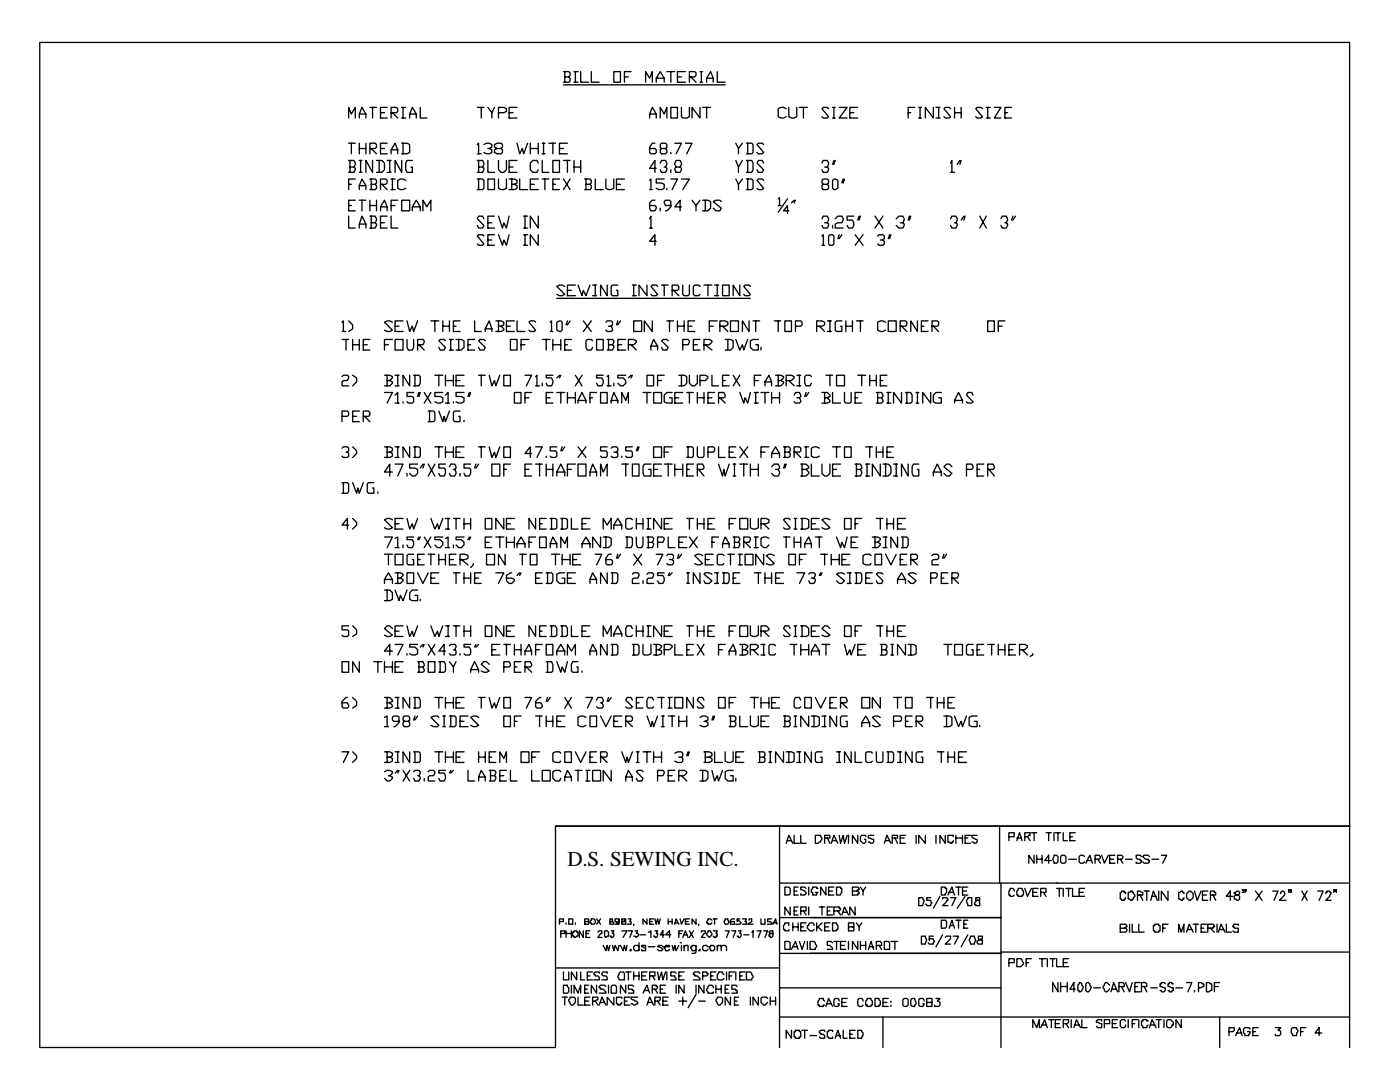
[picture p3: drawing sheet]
<svg xmlns="http://www.w3.org/2000/svg" width="279mm" height="216mm" viewBox="0 0 279 216" stroke-linecap="round" stroke-linejoin="round" font-family="sans-serif">
<defs><g id="words">
<text font-size="4.2" x="113.2" y="172.8">D.S. SEWING INC.</text>
</g></defs>
<g fill="none" stroke="#000" stroke-width=".26">
<path d="M7.9 8.5h261.4v156.3h-158.4v44.2h-103zM112.4 14.3h1.1l.3 .3v.5l-.3 .2M112.4 16.9h32.3M112.7 15.3h.8l.3 .3v.5l-.3 .3h-1.1M112.7 14.3v2.1M114.6 14.3h.8M114.6 16.4h.8M114.8 14.3v2.1M115.9 14.3v2.1h1.6M118 14.3v2.1h1.6M122.5 14.3h1.3v2.1h-1.3zM124.6 15.3h.8"/>
<path d="M125.9 14.3h-1.3v2.1M128.9 16.4v-2.1l.7 1.3 .6-1.3v2.1M131 16.4v-.8l.8-1.3 .8 1.3v.8M131 15.6h1.6M133.1 14.3h1.6M133.9 14.3v2.1M135.2 15.3h.8M136.8 14.3h-1.6v2.1h1.6M137.6 15.3h1l.3-.2v-.5l-.3-.3h-1v2.1M137.8 15.3l1.1 1.1M139.7 14.3h.5M139.7 16.4h.5"/>
<path d="M140 14.3v2.1M141 16.4v-.8l.8-1.3 .5 1.3v.8M141 15.6h1.3M143.1 14.3v2.1h1.6M69.6 23.5v-2.1l.5 1.4 .8-1.4v2.1M69.6 32h1l.3 .5-.3 .8M69.6 28.6h1.3M69.6 36.8h.5M69.8 33.3h.8l.3 .3v.3l-.3 .5h-1M69.8 32v2.4M70.1 28.6v2.1M70.9 35.7h-1.3v2.1"/>
<path d="M70.9 40h-1.3v2.1h1.3M71.7 23.5v-.7l.5-1.4 .8 1.4v.7M71.7 37.8v-.8l.5-1.3 .8 1.3v.8M71.7 22.8h1.3M71.7 28.6v2.1M71.7 29.6h1.3M71.7 32h.5M71.7 34.4h.5M71.7 37h1.3M71.7 40h1.3M72 32v2.4M72.2 40v2.1"/>
<path d="M73 28.6v2.1M73.8 29.6h1.1l.2-.2v-.6l-.2-.2h-1.1v2.1M73.8 35.7h1.1l.2 .3v.5l-.2 .3M73.8 21.4h1.3M73.8 40v2.1M74.1 36.8h.8l.2 .2v.6l-.2 .2h-1.1M74.1 29.6l1 1.1M74.1 35.7v2.1M74.3 32v2.4l-1.3-2.4v2.4M74.3 21.4v2.1M75.1 32h1.1l.5 .5v1.4l-.5 .5h-1.1M75.1 40v2.1"/>
<path d="M75.7 32v2.4M75.9 36.8h1.1l.3-.3v-.5l-.3-.3h-1.1v2.1M75.9 22.5h.8M75.9 29.6h.8M76.2 36.8l1.1 1M77.3 21.4h-1.4v2.1h1.4M77.3 28.6h-1.4v2.1h1.4M77.3 32h.8M77.3 34.4h.8M77.8 32v2.4M78.1 22.5h1l.3-.3v-.5l-.3-.3h-1v2.1M78.1 30.7v-.8l.7-1.3 .6 1.3v.8"/>
<path d="M78.1 29.9h1.3M78.1 35.7h.7M78.1 37.8h.7M78.3 22.5l1.1 1M78.3 35.7v2.1M79.4 40h-1.3v2.1M80.2 40h1.6v2.1h-1.6zM80.2 28.6h1l.6 .2v1.6l-.6 .3h-1M80.2 32v2.4l-1.4-2.4v2.4M80.2 21.4h.8M80.2 23.5h.8M80.4 21.4v2.1"/>
<path d="M80.4 28.6v2.1M81 36l-.6-.3h-.5l-.5 .3v1.6l.5 .2h.5l.6-.2M81.8 23.5v-.7l.5-1.4 .8 1.4v.7M81.8 22.8h1.3M82.3 32h-1.1l-.2 .5v1.4l.2 .5h1.1v-1.1h-.3M83.9 21.4v2.1h1.3M95.2 28.8l.3-.2v2.1M95.2 32h1.1l.3 .5-.3 .8M95.2 35.7h1.1l.3 .3v1.6l-.3 .2h-1.1M95.2 21.4h1.4M95.2 30.7h.8M95.5 33.3h.8l.3 .3v.3l-.3 .5h-1.1"/>
<path d="M95.5 32v2.4M95.5 35.7v2.1M96 21.4v2.1M96.6 28.8l.5-.2h.5l.6 .2v.6l-.8 .2M97.4 35.7h1.3v2.1h-1.3zM97.4 21.4l.8 1.1v1M97.4 32v2.4h1.3M97.6 29.6l.6 .3v.5l-.6 .3h-.5l-.5-.3M98.7 21.4l-.5 1.1M99.2 29.6l-.5-.2v-.6l.5-.2h.8l.3 .2v.6l-.3 .2h-.8l-.5 .3v.5l.5 .3h.8l.3-.3v-.5l-.3-.3M99.5 22.5h1l.6-.3v-.5l-.6-.3h-1v2.1M99.5 32v1.9l.5 .5h.5l.6-.5v-1.9"/>
<path d="M99.5 35.7v1.9l.5 .2h.5l.6-.2v-1.9M101.6 35.7h1.1l.5 .3v.5l-.5 .3M101.6 22.5h.8M101.6 33.3h.8M102.1 36.8h.6l.5 .2v.6l-.5 .2h-1.1M102.1 35.7v2.1M103.2 21.4h-1.6v2.1h1.6M103.2 28.6l.5 2.1 .5-1.1 .3 1.1 .8-2.1M103.2 32h-1.6v2.4h1.6M103.7 35.7v2.1h1.6M105.8 29.6h1.6M105.8 28.6v2.1"/>
<path d="M105.8 36.8h.8M107.4 32.5l-.2-.5h-.8l-.6 .5v1.4l.6 .5h.8l.2-.5M107.4 35.7h-1.6v2.1h1.6M107.4 28.6v2.1M108.2 32v2.4h1.3M108.2 28.6h.5M108.2 30.7h.5M108.2 35.7h1.3M108.5 28.6v2.1M108.7 35.7v2.1M109.5 28.6h1.4M110.3 32h1.4v2.4h-1.4z"/>
<path d="M110.3 28.6v2.1M110.3 36.8h.6M111.7 35.7h-1.4v2.1h1.4M111.7 29.6h.7M112.4 32h1.4M112.4 35.7l1.4 2.1M113.2 28.6h-1.5v2.1h1.5M113.2 32v2.4M113.8 35.7l-1.4 2.1M114.6 33.3h1.3M114.6 32v2.4M115.9 32v2.4"/>
<path d="M116.7 35.7h1l.3 .3v.5l-.3 .3M116.9 36.8h.8l.3 .2v.6l-.3 .2h-1M116.9 35.7v2.1M118.8 35.7v2.1h1.6M120.9 35.7v1.9l.5 .2h.6l.5-.2v-1.9M123 36.8h.8M124.6 35.7h-1.6v2.1h1.6M129.6 23.5v-.7l.6-1.4 .8 1.4v.7M129.6 36l.3-.3v2.1M129.6 22.8h1.4M129.6 37.8h.6M130.7 28.6h-.5l-.6 .8v1l.3 .3h.8l.3-.3v-.5l-.3-.3h-1.1"/>
<path d="M130.7 40h-.5l-.6 .5v1l.3 .6h.8l.3-.8-.3-.3h-1.1M131 33.6h-1.4l1.1-1.6v2.4M131.8 23.5v-2.1l.8 1.4 .5-1.4v2.1M131.8 32.5l.2-.5h.8l.3 .8-.3 .5h-.2M132 29.6l-.2-.2v-.6l.2-.2h.8l.3 .2v.6l-.3 .2h-.8l-.2 .3v.5l.2 .3h.8l.3-.3v-.5l-.3-.3M132.6 35.7h-1.6v.8h1l.6 .3v.8l-.6 .2h-.5l-.5-.2M132.8 33.3l.3 .3-.3 .8h-.8l-.2-.5M133.1 37.6v.2M133.9 21.4h1.3v2.1h-1.3zM133.9 35.7h1.3l-1.1 2.1M133.9 30.4v.3M133.9 33.9v.5"/>
<path d="M134.7 28.6h1.3l-1.1 2.1M134.9 33.3l-.2-.5 .2-.8h.8l.3 .5-.3 .8h-.8l-.2 .3 .2 .8h.8l.3-.5v-.3l-.3-.3M136 21.4v1.9l.3 .2h.8l.5-.2v-1.9M136 35.7h1.6l-1.3 2.1M136.8 28.6h1.3l-1 2.1M138.1 40l.8 1v1.1M139.7 21.4v2.1l-1.6-2.1v2.1M139.7 40l-.8 1M140.2 40h1.1l.5 .2v1.3l-.5 .6h-1.1M140.2 21.4h1.6M140.8 40v2.1M141 21.4v2.1"/>
<path d="M146.8 28.6l.6 1v1.1M146.8 32l.6 1.3v1.1M146.8 35.7l.6 1.1v1M148.2 28.6l-.8 1M148.2 32l-.8 1.3M148.2 35.7l-.8 1.1M149 28.6h1l.3 .2v1.6l-.3 .3h-1M149 32h1l.3 .5v1.4l-.3 .5h-1M149 35.7h1l.3 .3v1.6l-.3 .2h-1M149.2 28.6v2.1M149.2 32v2.4M149.2 35.7v2.1"/>
<path d="M152.4 28.8l-.3-.2h-.8l-.2 .2 1.3 1.6-.3 .3h-.8l-.2-.3M152.4 32.5l-.3-.5h-.8l-.2 .5 1.3 1.4-.3 .5h-.8l-.2-.5M152.4 36l-.3-.3h-.8l-.2 .3 1.3 1.6-.3 .2h-.8l-.2-.2M155.3 39.7l.3-.3v1.6M156.9 21.7l-.5-.3h-.6l-.5 .3v1.6l.5 .2h.6l.5-.2M157.2 39.7l-1.9 2.6M157.4 21.4v1.9l.6 .2h.5l.5-.2v-1.9M158.5 40l-.5 .5M158.8 40l-.3 .5M159.5 21.4h1.6M160.3 21.4v2.1M164 32.5l.3-.5h.8l.3 .8-.3 .5h-.5"/>
<path d="M164.3 36.8l-.3-.3v-.5l.3-.3h.8l.3 .3v.5l-.3 .3h-.8l-.3 .2v.6l.3 .2h.8l.3-.2v-.6l-.3-.2M165.1 33.3l.3 .3-.3 .8h-.8l-.3-.5M165.4 21.7l-.3-.3h-.8l-.3 .3 1.4 1.6-.3 .2h-.8l-.3-.2M166.2 36l.2-.3 .8 .3v1.6l-.5 .2h-.3l-.2-.2zM166.2 21.4h.5M166.2 23.5h.5M166.4 21.4v2.1M166.4 32l-.2 .8M166.7 32l-.3 .8M167.5 21.4h1.6l-1.6 2.1h1.6M168.3 35.7l-.3 .8M168.5 35.7l-.2 .8"/>
<path d="M169.6 22.5h.8M171.2 21.4h-1.6v2.1h1.6M181.2 22.5h.6M182.6 21.4h-1.4v2.1M183.4 21.4h.5M183.4 23.5h.5M183.6 21.4v2.1M186.3 21.4v2.1l-1.6-2.1v2.1M186.8 21.4h.8M186.8 23.5h.8M187.3 21.4v2.1M189.7 21.7l-.3-.3h-.8l-.2 .3 1.3 1.6-.3 .2h-.8l-.2-.2"/>
<path d="M189.7 32.5l.3-.5v2.4M189.7 34.4h.8M190.5 22.5h1.3M190.5 21.4v2.1M191.6 32l-.6 .8M191.8 21.4v2.1M191.8 32l-.2 .8M196.1 21.7l-.3-.3h-.8l-.3 .3 1.4 1.6-.3 .2h-.8l-.3-.2M196.8 21.4h.8M196.8 23.5h.8M197.1 21.4v2.1M198.4 21.4h1.4l-1.4 2.1h1.4"/>
<path d="M200.6 22.5h.5M201.9 21.4h-1.3v2.1h1.3M69.6 43.1v2.4h1.3M69.6 41h.5M71.7 45.5v-.8l.5-1.6 .8 1.6v.8M71.7 44.7h1.3M73.8 43.1h1.1l.2 .6-.2 .7M73.8 41h1.3M74.1 44.4h.8l.2 .3v.3l-.2 .5h-1.1M74.1 43.1v2.4M75.9 42.1v-.8l.8-1.3 .6 1.3v.8M75.9 41.3h1.4"/>
<path d="M75.9 44.4h.8M77.3 43.1h-1.4v2.4h1.4M78.1 43.1v2.4h1.3M78.1 41h.7M82.3 42.1v-.8l.8-1.3 .8 1.3v.8M82.3 41.3h1.6M84.4 42.1v-2.1l.8 1.3 .8-1.3v2.1M96.6 43.7l-.3-.6h-.8l-.3 .6 1.4 1.3-.3 .5h-.8l-.3-.5M96.6 47.1l-.3-.3h-.8l-.3 .3 1.4 1.6-.3 .2h-.8l-.3-.2M97.4 44.4h.8M97.4 47.9h.8M98.7 43.1h-1.3v2.4h1.3"/>
<path d="M98.7 46.8h-1.3v2.1h1.3M99.5 43.1l.8 2.4 .2-1.1 .6 1.1 .5-2.4M99.5 46.8l.8 2.1 .2-1 .6 1 .5-2.1M104.5 45.5h.8M104.5 43.1h.8M104.5 48.9h.8M104.5 46.8h.8M104.8 43.1v2.4M104.8 46.8v2.1M107.4 43.1v2.4l-1.6-2.4v2.4M107.4 46.8v2.1l-1.6-2.1v2.1M111.1 59.5h38.7"/>
<path d="M112.7 57.2l-.5-.3h-.5l-.6 .3 1.6 1.5-.5 .3h-.5l-.6-.3M113.2 57.9h.8M114.8 56.9h-1.6v2.1h1.6M115.4 56.9l.8 2.1 .2-1.1 .5 1.1 .8-2.1M118.3 59h.8M118.3 56.9h.8M118.8 56.9v2.1M121.2 56.9v2.1l-1.3-2.1v2.1M123.3 56.9h-1.1l-.2 .3v1.5l.2 .3h1.1v-1.1h-.3M126.2 59h.8M126.2 56.9h.8M126.5 56.9v2.1"/>
<path d="M129.1 56.9v2.1l-1.6-2.1v2.1M129.6 43.7l.3-.6v2.4M129.6 45.5h.6M131 48.2h-1.4l1.1-1.4v2.1M131.2 57.2l-.2-.3h-.8l-.3 .3 1.3 1.5-.2 .3h-.8l-.3-.3M131.8 41.5v.6M132 56.9h1.3M132.6 56.9v2.1M133.9 41h-1.1l-.2-.8 .2-.2h.8l.3 .2v1.1l-.8 .8h-.3M134.1 57.9h1.1l.3-.2v-.5l-.3-.3h-1.1v2.1M134.4 57.9l1.1 1.1M136 41.3h-1.3l1-1.3v2.1"/>
<path d="M136.3 56.9v1.8l.2 .3h.8l.3-.3v-1.8M139.7 57.2l-.3-.3h-.8l-.2 .3v1.5l.2 .3h.8l.3-.3M140.5 56.9h1.6M141.3 56.9v2.1M142.6 59h.8M142.6 56.9h.8M143.1 56.9v2.1M143.9 40.2l-.2-.2h-.8l-.6 .2 1.6 1.3-.2 .6h-.8l-.6-.6M144.2 56.9h1.3v2.1h-1.3zM147.6 56.9v2.1l-1.3-2.1v2.1M149.8 57.2l-.3-.3h-.8l-.3 .3 1.4 1.5-.3 .3h-.8l-.3-.3M155.3 41h.5"/>
<path d="M157.4 42.1h-1l.8-1.1v1.6M164 43.7l.3-.6h.8l.3 .8-.3 .5h-.5M164 47.1l.3-.3v2.1M164 48.9h.6M165.1 44.4l.3 .3-.3 .8h-.8l-.3-.5M165.4 47.1l.2-.3h.6l.2 .3v1.6l-.2 .2h-.6l-.2-.2zM166.2 45v.5M166.7 43.7l.5-.6h.8l.3 .6-.3 .7h-.8l-.5 .3v.8h1.6M167.5 46.8l-.3 .8M168 46.8l-.5 .8M170.4 43.1h-1.3v.8h1l.3 .5v.6l-.3 .5h-.8l-.2-.5M170.7 46.8l1.5 2.1"/>
<path d="M171.4 43.1l-.2 .8M171.7 43.1l-.3 .8M172.2 46.8l-1.5 2.1M174.6 43.1l1.6 2.4M175.2 47.1l.2-.3h.8l.3 .3v.5l-.3 .3h-.5M176.2 47.9l.3 .3v.5l-.3 .2h-.8l-.2-.2M176.2 43.1l-1.6 2.4M177.5 46.8l-.2 .8M177.8 46.8l-.3 .8M178.9 43.7l.5-.6h.8l.2 .8-.2 .5h-.5M180.2 44.4l.2 .3-.2 .8h-.8l-.5-.5M181.5 43.1l-.3 .8"/>
<path d="M181.8 43.1l-.3 .8M189.7 43.7l.3-.6h.8l.2 .8-.2 .5h-.3M190.8 44.4l.2 .3-.2 .8h-.8l-.3-.5M192.4 43.1l-.6 .8M192.6 43.1l-.2 .8M195.5 43.1l1.3 2.4M196.8 43.1l-1.3 2.4M199.8 43.7l.2-.6h.8l.3 .8-.3 .5h-.2M200.8 44.4l.3 .3-.3 .8h-.8l-.2-.5M202.1 43.1l-.2 .8M202.7 43.1l-.6 .8M68.3 64.3l.2-.3v2.1"/>
<path d="M68.3 75.1l.2-.2h.8l.3 .2-.3 .8h-.8l-.2 .3v.8h1.3M68.3 66.1h.8M68.3 67.7h1.3M69.1 67.7v2.1M69.6 64l.8 .8v.8l-.8 .5M70.4 74.9l.8 .5v.8l-.8 .8M70.4 67.7v2.1M70.4 68.8h1.3M71.7 67.7v2.1M72.5 68.8h.8M73.8 67.7h-1.3v2.1h1.3M76.7 74.9h1.1l.5 .2v.3l-.5 .5"/>
<path d="M76.7 78.3h1.6l-1 2.1M76.7 68.8h.8M77.3 75.9h.5l.5 .3v.3l-.5 .5h-1.1M77.3 74.9v2.1M78.3 64.3l-.5-.3h-.5l-.6 .3 1.6 1.6-.5 .2h-.5l-.6-.2M78.3 67.7h-1.6v2.1M78.8 67.7h1.6v2.1h-1.6zM78.8 78.8l.6-.5v2.1M78.8 65.1h.8M78.8 74.9h.8M78.8 77h.8M79.4 74.9v2.1"/>
<path d="M80.4 64h-1.6v2.1h1.6M81.2 64l.6 2.1 .5-1 .2 1 .8-2.1M81.2 67.7v1.6l.3 .5h.8l.2-.5v-1.6M81.8 74.9v2.1l-1.4-2.1v2.1M82.5 74.9h1.1l.3 .2v1.4l-.3 .5h-1.1M82.5 78.3h-1.3v.8h1.1l.2 .3v.8l-.2 .2h-.8l-.3-.2M82.8 74.9v2.1M83.3 68.8h1.1l.3-.8-.3-.3h-1.1v2.1M83.6 68.8l1.1 1M83.6 78.3l-.3 .8M83.9 78.3l-.3 .8M84.7 78.3l1.3 2.1"/>
<path d="M86 64h1.6M86 78.3l-1.3 2.1M86.8 64v2.1M86.8 74.9h1.6M87.6 74.9v2.1M88.4 78.3h-1.6v.8h1l.6 .3v.8l-.6 .2h-.5l-.5-.2M88.4 65.1h1.3M88.4 64v2.1M88.9 68l-.3-.3h-.8l-.2 .3 1.3 1.3-.3 .5h-.8l-.2-.5M88.9 78.8l.5-.5v2.1M88.9 74.9v2.1M88.9 75.9h1.6"/>
<path d="M89.7 64v2.1M89.7 67.7h.8M89.7 69.8h.8M90 67.7v2.1M90.5 65.1h.5M90.5 74.9v2.1M91 67.7h1.1l.5 .3v1.3l-.5 .5h-1.1M91 75.9h.8M91.5 67.7v2.1M91.8 64h-1.3v2.1h1.3M92.6 74.9h-1.6v2.1h1.6M92.6 78.3h-1.6v.8h1.1l.5 .3v.8l-.5 .2h-.6l-.5-.2"/>
<path d="M93.4 68.8h.5M93.7 78.3l-.3 .8M93.9 78.3l-.2 .8M94.7 64v2.1h1.3M94.7 67.7h-1.3v2.1h1.3M95.5 74.9h1.3M96 74.9v2.1M96.8 66.1v-.5l.8-1.6 .6 1.6v.5M96.8 68l-.2-.3h-.8l-.3 .3 1.3 1.3-.2 .5h-.8l-.3-.5M96.8 65.6h1.4M97.6 74.9l.6 2.1 .5-1.1 .3 1.1 .7-2.1M99 64h1l.5 .3v.5l-.5 .3"/>
<path d="M99.5 65.1h.5l.5 .5v.3l-.5 .2h-1M99.5 64v2.1M100.5 74.9h1.4v2.1h-1.4zM101.1 65.1h.8M101.9 67.7h1.3v2.1h-1.3zM102.7 78.3h1.3v2.1h-1.3zM102.7 64h-1.6v2.1h1.6M103.2 64v2.1h1.6M104 68.8h.8M104.8 74.9h1.3l-1.1 2.1M104.8 79.4h.8M105.6 67.7h-1.6v2.1"/>
<path d="M106.1 78.3h-1.3v2.1M106.9 64.3l-.3-.3h-.8l-.2 .3 1.3 1.6-.3 .2h-.8l-.2-.2M106.9 75.1l.3-.2v2.1M106.9 77h.8M108.2 67.7h1.6M108.2 76.5v.5M109 67.7v2.1M109 79.4h.8M109.8 64.3l.3-.3v2.1M109.8 66.1h.5M110.3 74.9h-1.3v.5h1.1l.2 .5v.6l-.2 .5h-.8l-.3-.5M110.3 78.3h-1.3v2.1h1.3"/>
<path d="M110.3 67.7v2.1M110.3 68.8h1.6M111.1 64.3l.6-.3h.2l.3 .3v1.6l-.3 .2-.8-.2zM111.1 78.3h1.6M111.7 74.9l-.6 .5M111.9 67.7v2.1M111.9 78.3v2.1M111.9 74.9l-.2 .5M112.7 68.8h.5M113.2 78.3v2.1M113.2 64l-.2 .8M113.2 79.4h1.6"/>
<path d="M113.8 64l-.6 .8M114 67.7h-1.3v2.1h1.3M114.8 78.3v2.1M114.8 74.9l1.4 2.1M115.4 79.9h1.5M116.2 74.9l-1.4 2.1M116.4 64l1.6 2.1M117.7 79.4h.6M118 64l-1.6 2.1M118.3 68l-.3-.3h-.8l-.3 .3v1.3l.3 .5h.8l.3-.5M119.1 67.7h1.3v2.1h-1.3zM119.1 78.3h-1.4v2.1"/>
<path d="M119.9 78.3h1.3v2.1h-1.3zM120.4 74.9h-1.3v.5h1l.3 .5v.6l-.3 .5h-.8l-.2-.5M120.9 64.3l.3-.3h.8l.2 .3v.5l-.2 .3h-.6M121.2 67.7h1l.3 .3-.3 .8M121.2 75.1l.2-.2v2.1M121.2 77h.8M121.4 68.8h.8l.3 .3v.2l-.3 .5h-1M121.4 67.7v2.1M122 65.1l.2 .5v.3l-.2 .2h-.8l-.3-.2M122 79.9h1.3M122.5 76.5v.5M123.3 64l-.3 .8"/>
<path d="M123.3 68.8h.8M123.8 64l-.5 .8M124.9 67.7h-1.6v2.1h1.6M124.9 74.9h-1.6v.5h1.1l.5 .5v.6l-.5 .5h-.6l-.5-.5M125.4 68.8h1.1l.5-.5v-.3l-.5-.3h-1.1v2.1M125.9 68.8l1.1 1M125.9 74.9l-.5 .5M126.2 74.9l-.3 .5M126.5 64h1.6v2.1h-1.6zM128.3 78.3h1.6M129.1 74.9h1.3v2.1h-1.3zM129.1 78.3v2.1"/>
<path d="M129.9 69.8v-.7l.5-1.4 .8 1.4v.7M129.9 69.1h1.3M130.2 64v2.1l-1.6-2.1v2.1M130.4 78.3h1.6v2.1h-1.6zM131.2 75.9h.8M132.6 74.9h-1.4v2.1M133.1 64h1.3M133.3 68l-.2-.3h-.8l-.3 .3 1.3 1.3-.2 .5h-.8l-.3-.5M133.6 64v2.1M134.1 78.3h-1l-.5 .5v1.4l.5 .2h1v-1h-.5M134.7 79.4h.8M135.2 65.1h1.3"/>
<path d="M135.2 64v2.1M135.5 74.9h1l.6 .2v1.4l-.6 .5h-1M136 74.9v2.1M136.3 68.8h1l.3-.8-.3-.3h-1v2.1M136.3 78.3h-1.6v2.1h1.6M136.5 64v2.1M137.1 78.3h1.3M137.3 65.1h.8M137.6 74.9v1.6l.5 .5h.5l.6-.5v-1.6M137.6 78.3v2.1M138.4 68.8h.8M138.6 64h-1.3v2.1h1.3"/>
<path d="M139.2 79.4h1.3M139.2 78.3v2.1M139.7 67.7h-1.3v2.1h1.3M139.7 75.9h1.1l.5-.5v-.3l-.5-.2h-1.1v2.1M140.5 68.8h1.1l.5-.5v-.3l-.5-.3h-1.1v2.1M140.5 78.3v2.1M140.8 68.8l1.3 1M141.3 79.4h.8M141.6 65.1h.7M142.1 74.9v2.1h1.3M142.6 78.3h-1.3v2.1h1.3M143.1 64h-1.5v2.1"/>
<path d="M143.4 79.4h1.1l.2-.3-.2-.8h-1.1v2.1M143.7 65.1h1l.6-.3v-.5l-.6-.3h-1v2.1M143.7 79.4l1 1M144.2 65.1l1.1 1M144.2 75.9h.5M144.7 67.7h1.1l.5 .3v1.3l-.5 .5h-1.1M145.3 67.7v2.1M145.5 74.9h-1.3v2.1h1.3M145.8 64h1.6v2.1h-1.6zM146.3 74.9l1.3 2.1M146.8 67.7l.8 2.1 .6-1 .2 1 .8-2.1M147.6 78.3l.8 2.1 .3-1 .5 1 .6-2.1"/>
<path d="M147.6 74.9l-1.3 2.1M149.5 64v2.1l-1.3-2.1v2.1M150.3 64h1.3M150.5 75.9h.8M150.5 78.3h.8M150.8 64v2.1M150.8 78.3v2.1M151.3 67.7h-1l-.5 .3v1.3l.5 .5h1v-1h-.5M151.9 74.9h-1.4v2.1M151.9 69.3v.5M151.9 78.3h1.6M152.7 77v-.8l.8-1.3 .5 1.3v.8"/>
<path d="M152.7 76.2h1.3M152.7 78.3v2.1M154 79.4h1.6M154 78.3v2.1M154.5 64h1.3M154.8 74.9h1l.6 .2v.3l-.6 .5M155.3 75.9h.5l.6 .3v.3l-.6 .5h-1M155.3 64v2.1M155.3 74.9v2.1M155.6 78.3v2.1M156.6 64h1.4v2.1h-1.4zM156.9 75.9h1.1l.5-.5v-.3l-.5-.2h-1.1v2.1"/>
<path d="M157.4 75.9l1.1 1.1M158.5 78.8l.3-.5h.7l.3 .8-.3 .3h-.5M158.8 65.1h1l.3-.3v-.5l-.3-.3h-1v2.1M159 74.9h.8M159 77h.8M159.5 79.4l.3 .5v.3l-.3 .2h-.7l-.3-.2M159.5 74.9v2.1M160.9 78.3l-.3 .8M161.4 78.3l-.5 .8M161.9 75.1l-.2-.2h-.8l-.3 .2v1.4l.3 .5h.8l.2-.5M163 65.1h1l.6-.3v-.5l-.6-.3h-1v2.1M163.5 65.1l1.1 1"/>
<path d="M164 78.3h1.1l.5 .5v.3l-.5 .3M164.6 79.4h.5l.5 .5v.3l-.5 .2h-1.1M164.6 78.3v2.1M164.8 74.9h1.4M165.1 66.1h.8M165.1 64h.8M165.6 64v2.1M165.6 74.9v2.1M166.2 78.3v2.1h1.5M167 74.9h1.5v2.1h-1.5zM168 64h-1l-.3 .3v1.6l.3 .2h1v-1h-.3M168.5 78.3v1.9l.3 .2h.8l.3-.2v-1.9"/>
<path d="M168.8 65.1h1.3M168.8 64v2.1M170.1 64v2.1M170.7 79.4h.5M170.9 64h1.3M171.2 74.9h1.6M171.7 64v2.1M172 78.3h-1.3v2.1h1.3M172 74.9v2.1M173.6 75.9h1.3M173.6 74.9v2.1M174.9 78.3h1l.3 .5v.3l-.3 .3"/>
<path d="M174.9 74.9v2.1M175.2 79.4h.7l.3 .8-.3 .2h-1M175.2 78.3v2.1M175.7 75.9h.5M176.7 64.3l-.5-.3h-.5l-.5 .3v1.6l.5 .2h.5l.5-.2M177 74.9h-1.3v2.1h1.3M177 78.3h.8M177.3 64h1.6v2.1h-1.6zM177.3 78.3v2.1M179.7 65.1h1l.3-.3v-.5l-.3-.3h-1v2.1M179.9 78.3v2.1l-1.6-2.1v2.1M179.9 65.1l1.1 1"/>
<path d="M180.7 78.3h1.1l.2 .5v1.4l-.2 .2h-1.1M181 78.3v2.1M182.8 78.3h.6M183.1 64v2.1l-1.3-2.1v2.1M183.1 78.3v2.1M183.9 65.1h.5M185.2 64h-1.3v2.1h1.3M185.7 78.3v2.1l-1.6-2.1v2.1M186 65.1h1.1l.2-.3v-.5l-.2-.3h-1.1v2.1M186.3 65.1l1 1M187.9 78.3h-1.1l-.5 .5v1.4l.5 .2h1.1v-1h-.6M190.5 79.9h1.6"/>
<path d="M194.2 78.8l-.3-.5h-.8l-.2 .5 1.3 1.4-.3 .2h-.8l-.2-.2M197.1 64h1.3v2.1h-1.3zM199.2 65.1h.8M200.6 64h-1.4v2.1M68.3 83.1h1l.3-.3v-.5l-.3-.3h-1v2.1M68.3 89.4l.2-.2h.8l.3 .2v.6l-.3 .2h-.2M68.3 96.3h1l.3 .3v1.6l-.3 .2h-1M68.5 96.3v2.1M69.3 90.2l.3 .3v.5l-.3 .3h-.8l-.2-.3M70.4 89.2l.8 .8v.5l-.8 .8M70.4 96.3l.8 2.1 .2-1 .3 1 .8-2.1M70.4 83.1h.8"/>
<path d="M71.7 82h-1.3v2.1h1.3M72.5 83.1h1.1l.2-.3v-.5l-.2-.3h-1.1v2.1M72.8 83.1l1 1M74.6 96.3h-1l-.3 .3v1.6l.3 .2h1v-1h-.3M75.4 98.2v.2M76.7 89.2h1.1l.5 .2v.6l-.5 .2M77.3 90.2h.5l.5 .3v.5l-.5 .3h-1.1M77.3 89.2v2.1M78.3 94.2h-1.6l1.1-1.6v2.4M78.8 92.6h1.6l-1 2.4M78.8 80.4h.8M78.8 89.2h.8"/>
<path d="M78.8 91.3h.8M79.4 89.2v2.1M80.4 80.2v.2M81.2 94.5v.5M81.8 89.2v2.1l-1.4-2.1v2.1M82.5 89.2h1.1l.3 .2v1.6l-.3 .3h-1.1M82.8 89.2v2.1M83.3 92.6h-1.5v.8h1l.5 .3v.8l-.5 .5h-.5l-.5-.5M84.4 92.6l-.5 .8M84.7 92.6l-.3 .8M85.5 82h1l.3 .3v1.6l-.3 .2h-1M85.5 92.6l1.3 2.4"/>
<path d="M85.7 82v2.1M86.8 89.2h1.6M86.8 92.6l-1.3 2.4M87.6 82l.8 2.1 .2-1 .3 1 .8-2.1M87.6 89.2v2.1M88.9 92.6h-1.3v.8h1l.3 .3v.8l-.3 .5h-.8l-.2-.5M88.9 89.2v2.1M88.9 80.4h.8M88.9 90.2h1.6M89.7 93.1l.3-.5h.8l.2 .8-.2 .3h-.3M90.5 80.2v.2M90.5 89.2v2.1"/>
<path d="M90.8 93.7l.2 .5-.2 .8h-.8l-.3-.5M91 90.2h.8M91.8 82h-1l-.3 .3v1.6l.3 .2h1v-1h-.3M91.8 94.5v.5M92.6 89.2h-1.6v2.1h1.6M92.6 83.9v.2M93.9 92.6h-1.3v.8h1.1l.2 .3v.8l-.2 .5h-.8l-.3-.5M95 92.6l-.3 .8M95.5 89.2h1.3M95.5 92.6l-.5 .8M96 89.2v2.1M97.6 89.2l.6 2.1 .5-1.1 .3 1.1 .7-2.1"/>
<path d="M98.2 92.6h1.5v2.4h-1.5zM100.5 89.2h1.4v2.1h-1.4zM100.5 93.7h.6M101.9 92.6h-1.4v2.4M104.8 93.7h.8M106.1 90.5h-1.3l1-1.3v2.1M106.1 92.6h-1.3v2.4h1.3M106.9 89.2h1.3l-1 2.1M106.9 92.6h1.3M107.7 92.6v2.4M109 91v.3M109 92.6v2.4"/>
<path d="M109 93.7h1.3M110.3 92.6v2.4M111.1 89.2h-1.3v.8h1.1l.2 .2v.8l-.2 .3h-.8l-.3-.3M111.1 95v-.8l.8-1.6 .8 1.6v.8M111.1 94.2h1.6M112.2 89.2l-.3 .8M112.7 89.2l-.5 .8M113.2 93.7h.8M114.8 92.6h-1.6v2.4M115.4 92.6h1.5v2.4h-1.5zM115.4 80.4v-.5l.8-1.6 .7 1.6v.5M115.4 89.2l1.5 2.1"/>
<path d="M116.9 89.2l-1.5 2.1M117.7 95v-.8l.6-1.6 .8 1.6v.8M117.7 94.2h1.4M119.9 95v-2.4l.5 1.6 .8-1.6v2.4M121.2 89.2h-1.3v.8h1l.3 .2v.8l-.3 .3h-.8l-.2-.3M122 80.4v-.5l.5-1.6 .8 1.6v.5M122 89.4l.2-.2h.8l.3 .2v.6l-.3 .2h-.5M123 90.2l.3 .3v.5l-.3 .3h-.8l-.2-.3M124.1 80.4v-2.1l.8 1.6 .5-1.6v2.1M124.1 91v.3M124.1 92.6h1.3M124.9 92.6v2.4"/>
<path d="M126.2 92.6h1.3v2.4h-1.3zM126.2 89.2h-1.3v.8h1l.3 .2v.8l-.3 .3h-.8l-.2-.3M127.3 89.2l-.3 .8M127.5 89.2l-.2 .8M129.9 92.6h-1.3l-.3 .5v1.4l.3 .5h1.3v-1.3h-.5M130.4 89.2h1.6v2.1h-1.6zM130.4 93.7h.8M132 92.6h-1.6v2.4h1.6M132.6 90.2h.7M132.6 92.6h1.5M133.3 92.6v2.4M134.1 89.2h-1.5v2.1"/>
<path d="M134.7 93.7h1.6M134.7 92.6v2.4M136.3 92.6v2.4M137.1 89.2h1l.3 .2v1.6l-.3 .3h-1M137.1 93.7h.5M137.3 89.2v2.1M138.4 92.6h-1.3v2.4h1.3M139.2 89.2v1.8l.2 .3h.8l.3-.3v-1.8M139.2 93.7h1l.3-.3-.3-.8h-1v2.4M139.4 93.7l1.1 1.3M141.3 90.2h1l.3-.2v-.6l-.3-.2h-1v2.1M143.4 89.2v2.1h1.3"/>
<path d="M143.4 92.6l.8 2.4 .3-1.3 .2 1.3 .8-2.4M145.5 90.2h.8M146.3 95h.5M146.3 92.6h.5M146.6 92.6v2.4M146.8 89.2h-1.3v2.1h1.3M147.6 89.2l1.6 2.1M147.6 92.6h1.6M148.4 92.6v2.4M149.2 89.2l-1.6 2.1M149.8 93.7h1.5M149.8 92.6v2.4"/>
<path d="M150.5 80.4h.8M151.3 92.6v2.4M151.9 90.2h.8M153.5 89.2h-1.6v2.1M154 91.3v-.8l.8-1.3 .8 1.3v.8M154 93.1l.5-.5h.8l.3 .8-.3 .3h-.5M154 90.5h1.6M155.3 93.7l.3 .5-.3 .8h-.8l-.5-.5M156.4 89.2h1l.3 .2v.6l-.3 .2M156.6 90.2h.8l.3 .3v.5l-.3 .3h-1M156.6 89.2v2.1M156.6 92.6l-.2 .8"/>
<path d="M156.9 92.6l-.3 .8M158.5 90.2h1l.3-.2v-.6l-.3-.2h-1v2.1M158.8 90.2l1 1.1M159.8 92.6h1.1l.5 .5v.3l-.5 .3M160.1 93.7h.8l.5 .5v.3l-.5 .5h-1.1M160.1 92.6v2.4M160.6 89.2h.8M160.6 91.3h.8M160.9 89.2v2.1M161.9 92.6v2.4h1.6M163.5 89.4l-.5-.2h-.5l-.6 .2v1.6l.6 .3h.5l.5-.3M164 92.6v1.9l.6 .5h.5l.5-.5v-1.9"/>
<path d="M166.2 89.2h1.5M166.2 93.7h.8M167 89.2v2.1M167.7 92.6h-1.5v2.4h1.5M168.5 89.2h1.4v2.1h-1.4zM170.7 92.6h1l.3 .5v.3l-.3 .3M170.9 93.7h.8l.3 .8-.3 .5h-1M170.9 92.6v2.4M172.8 89.2h1.3M172.8 95h.8M172.8 92.6h.8M173 92.6v2.4"/>
<path d="M173.6 89.2v2.1M174.9 89.2v2.1M174.9 90.2h1.3M175.7 92.6v2.4l-1.6-2.4v2.4M176.2 92.6h1.1l.5 .5v1.4l-.5 .5h-1.1M176.2 89.2v2.1M176.7 92.6v2.4M177 80.4h.8M177 90.2h.8M178.3 89.2h-1.3v2.1h1.3M178.3 95h.8M178.3 92.6h.8"/>
<path d="M178.9 92.6v2.4M181.2 92.6v2.4l-1.3-2.4v2.4M182.8 80.4h.6M183.4 92.6h-1.1l-.3 .5v1.4l.3 .5h1.1v-1.3h-.3M186.3 95v-.8l.8-1.6 .8 1.6v.8M186.3 94.2h1.6M190 93.1l-.6-.5h-.5l-.5 .5 1.6 1.4-.6 .5h-.5l-.5-.5M190.5 80.4v-.5l.8-1.6 .8 1.6v.5M192.9 93.7h1l.3-.3-.3-.8h-1v2.4M195 93.7h.5M196.3 92.6h-1.3v2.4h1.3M197.1 93.7h1.1l.2-.3-.2-.8h-1.1v2.4"/>
<path d="M197.4 93.7l1 1.3M69.6 104.8h-1.3l1-1.3v2.1M70.4 103.5l.8 .7v.6l-.8 .8M76.7 107.2h1.6l-1 2.1M76.7 116.4v-.8l.8-1.3 .8 1.3v.8M76.7 117.7h1.1l.5 .6v1.3l-.5 .3h-1.1M76.7 110.6h1.6M76.7 115.6h1.6M77.3 117.7v2.2M77.5 110.6v2.1M78.3 103.7l-.5-.2h-.5l-.6 .2 1.6 1.6-.5 .3h-.5l-.6-.3M78.8 110.6h1.6v2.1h-1.6z"/>
<path d="M78.8 107.4l.6-.2v2.1M78.8 114.3h1.1l.5 .3v.2l-.5 .6M78.8 117.7l.8 2.2 .3-1.1 .5 1.1 .8-2.2M78.8 104.5h.8M78.8 109.3h.8M79.4 115.4h.5l.5 .2v.3l-.5 .5h-1.1M79.4 114.3v2.1M80.4 103.5h-1.6v2.1h1.6M80.4 108.7v.6M81.2 114.3h1.3v2.1h-1.3zM81.2 103.5l.6 2.1 .5-1.1 .2 1.1 .8-2.1M82.5 107.2h-1.3v.5h1.1l.2 .5v.5l-.2 .6h-.8l-.3-.6"/>
<path d="M82.5 110.6h-1l-.3 .3v1.5l.3 .3h1v-1h-.2M83.3 114.3l1.1 2.1 1.1-2.1M83.3 117.7h-1l-.5 .6v1.3l.5 .3h1v-1.1h-.5M83.3 111.7h.6M83.6 107.2l-.3 .5M83.9 107.2l-.3 .5M83.9 119.6v.3M84.7 110.6h-1.4v2.1h1.4M84.7 107.2l1.3 2.1M85.5 110.6h1.3M86 103.5l.8 2.1 .5-1.1 .3 1.1 .8-2.1M86 107.2l-1.3 2.1"/>
<path d="M86 110.6v2.1M86 115.4h.8M87.6 114.3h-1.6v2.1h1.6M87.6 110.6v2.1M87.6 111.7h1.3M88.4 107.2h-1.6v.5h1l.6 .5v.5l-.6 .6h-.5l-.5-.6M88.9 107.4l.5-.2v2.1M88.9 110.6v2.1M88.9 105.6h.8M88.9 103.5h.8M88.9 109.3h.8M89.4 103.5v2.1"/>
<path d="M89.7 111.7h.8M90.5 108.7v.6M90.5 103.5h1.3M90.5 114.3h1.3M91 110.6h-1.3v2.1h1.3M91 103.5v2.1M91 114.3v2.1M91.8 111.7h1.1l.5-.3v-.5l-.5-.3h-1.1v2.1M92.1 111.7l1.3 1M92.6 107.2h-1.6v.5h1.1l.5 .5v.5l-.5 .6h-.6l-.5-.6M92.6 103.5v2.1M92.6 114.3v2.1"/>
<path d="M92.6 104.5h1.3M92.6 115.4h1.3M93.7 107.2l-.3 .5M93.9 103.5v2.1M93.9 114.3v2.1M93.9 107.2l-.2 .5M94.5 112.4v.3l-.6 .5M94.7 115.4h.8M96 114.3h-1.3v2.1h1.3M96.8 103.5h1.4v2.1h-1.4zM96.8 108.2h.8M97.1 110.6h1.6v2.1h-1.6z"/>
<path d="M98.2 107.2h-1.4v2.1h1.4M99 114.3h1.5l-1 2.1M99 107.2h1.5M99.7 107.2v2.1M100.5 103.5v2.1l-1.5-2.1v2.1M100.8 110.6v2.1l-1.3-2.1v2.1M101.1 104.5h.8M101.1 108.2h1.6M101.1 107.2v2.1M102.1 114.3h-.2l-.8 .5v1.1l.5 .5h.5l.6-.5v-.3l-.6-.2h-1M102.7 103.5h-1.6v2.1h1.6M102.7 107.2v2.1"/>
<path d="M103.2 109.3v-.8l.8-1.3 .8 1.3v.8M103.2 108.5h1.6M103.7 110.6h1.3M103.7 114.3l-.5 .5M104 114.3l-.3 .5M104.2 110.6v2.1M105.6 108.2h.5M105.8 110.6h1.4v2.1h-1.4zM106.9 103.5v2.1l-1.3-2.1v2.1M106.9 107.2h-1.3v2.1M106.9 115.4h.8M107.7 107.2h1.3v2.1h-1.3z"/>
<path d="M107.7 104.5h.5M108.2 114.3h-1.3v2.1h1.3M109 103.5h-1.3v2.1h1.3M109 114.3h1.1l.2 .3v1.3l-.2 .5h-1.1M109.3 114.3v2.1M109.8 103.5h1.1l.2 .2v1.6l-.2 .3h-1.1M109.8 109.3v-.8l.5-1.3 .8 1.3v.8M109.8 108.5h1.3M110.1 103.5v2.1M110.1 110.6h1.6M110.9 110.6v2.1M111.9 103.5h1.1l.2 .2v1.6l-.2 .3h-1.1"/>
<path d="M111.9 109.3v-2.1l.8 1.3 .5-1.3v2.1M112.2 103.5v2.1M112.2 110.6v2.1M112.2 111.7h1.6M112.7 114.3h-1l-.6 .3v1.3l.6 .5h1v-1h-.5M113.2 115.4h.8M113.8 110.6v2.1M114 103.5v2.1h1.4M114.3 111.7h.8M114.8 114.3h-1.6v2.1h1.6M115.9 110.6h-1.6v2.1h1.6M116.2 109.3v-.8l.7-1.3 .8 1.3v.8"/>
<path d="M116.2 104.5h.7M116.2 108.5h1.5M117.7 103.5h-1.5v2.1h1.5M117.7 116.4v-.8l.6-1.3 .8 1.3v.8M117.7 115.6h1.4M118.8 110.6h1.3l-1 2.1M119.9 107.2v2.1l-1.6-2.1v2.1M120.4 105.6v-2.1l.8 1.3 .8-1.3v2.1M120.4 107.2h1l.6 .2v1.3l-.6 .6h-1M120.9 107.2v2.1M121.2 114.3v2.1l-1.3-2.1v2.1M122 110.6h-.6l-.5 .8v1l.3 .3h.8l.2-.3v-.5l-.2-.2h-1.1"/>
<path d="M122 114.3h1l.3 .3v1.3l-.3 .5h-1M122.2 114.3v2.1M122.5 105.6v-.8l.8-1.3 .8 1.3v.8M122.5 104.8h1.6M123.3 110.6l-.3 .8M123.8 110.6l-.5 .8M124.9 107.2h1l.3 .2v1.3l-.3 .6h-1M125.1 107.2v2.1M126.2 103.7l-.3-.2h-.8l-.2 .2v1.6l.2 .3h.8l.3-.3M126.2 114.6l.3-.3h.8l.2 .3-.2 .8h-.8l-.3 .2v.8h1.3M126.5 110.6l1.6 2.1M127 107.2v1.5l.3 .6h.8l.2-.6v-1.5"/>
<path d="M127 104.5h1.3M127 103.5v2.1M128.1 110.6l-1.6 2.1M128.3 103.5v2.1M128.3 115.9v.5M129.1 107.2h1.1l.2 .2-.2 .8M129.1 114.6l.3-.3h.8l.2 .3-.2 .8h-.8l-.3 .2v.8h1.3M129.1 105.6h.8M129.1 103.5h.8M129.4 108.2h.8l.2 .3v.2l-.2 .6h-1.1M129.4 103.5v2.1M129.4 107.2v2.1"/>
<path d="M131 110.6h1.3l-1.1 2.1M131.2 108.2h1.1l.3-.8-.3-.2h-1.1v2.1M132 103.5v2.1l-1.6-2.1v2.1M132.6 114.3h-1.4v.5h1.1l.3 .6v.5l-.3 .5h-.8l-.3-.5M132.6 104.5h.7M133.1 110.9l.2-.3h.8l.3 .3v.5l-.3 .3h-.5M133.3 107.2v2.1h1.4M133.6 114.3l-.3 .5M134.1 103.5h-1.5v2.1h1.5M134.1 111.7l.3 .2v.5l-.3 .3h-.8l-.2-.3M134.1 114.3l-.5 .5M135.5 108.2h.8"/>
<path d="M135.5 110.6l-.3 .8M136 110.6l-.5 .8M137.1 107.2h-1.6v2.1h1.6M137.1 103.5h1.3M137.1 116.4h.5M137.1 114.3h.5M137.3 114.3v2.1M137.6 103.5v2.1M137.6 107.2l1.6 2.1M139.2 103.5v2.1M139.2 104.5h1.3M139.2 107.2l-1.6 2.1"/>
<path d="M139.7 114.3v2.1l-1.3-2.1v2.1M140.2 110.9l-.5-.3h-.5l-.6 .3 1.6 1.5-.5 .3h-.5l-.6-.3M140.5 103.5v2.1M140.8 111.7h.8M141.3 104.5h.8M142.1 114.6l-.5-.3h-.8l-.3 .3 1.6 1.3-.5 .5h-.8l-.3-.5M142.1 108.2h.5M142.3 110.6h-1.5v2.1h1.5M142.6 103.5h-1.3v2.1h1.3M142.6 116.4h.8M142.6 114.3h.8M143.1 114.3v2.1"/>
<path d="M143.4 107.2h-1.3v2.1M144.2 109.3v-.8l.5-1.3 .8 1.3v.8M144.2 114.3h1.1l.2 .3v1.3l-.2 .5h-1.1M144.2 108.5h1.3M144.5 110.9l-.3-.3h-.8l-.3 .3v1.5l.3 .3h.8l.3-.3M144.5 114.3v2.1M145.3 110.6h1.3M145.5 104.5h.8M145.8 110.6v2.1M146.3 107.2h1.1l.2 .2-.2 .8M146.3 115.4h.5M146.6 108.2h.8l.2 .3v.2l-.2 .6h-1.1"/>
<path d="M146.6 107.2v2.1M146.8 103.5h-1.3v2.1M147.4 110.6h.8M147.4 112.7h.8M147.6 103.5h1.6v2.1h-1.6zM147.6 114.3h-1.3v2.1h1.3M147.6 110.6v2.1M148.4 108.2h1.1l.3-.8-.3-.2h-1.1v2.1M148.7 110.6h1.6v2.1h-1.6zM148.7 108.2l1.1 1.1M149.8 103.5v1.8l.5 .3h.5l.5-.3v-1.8M150.5 109.3h.8"/>
<path d="M150.5 107.2h.8M150.5 114.3h1.4M150.8 107.2v2.1M151.3 114.3v2.1M151.9 104.5h1l.6-.3v-.5l-.6-.2h-1v2.1M152.4 110.6v2.1l-1.6-2.1v2.1M152.4 104.5l1.1 1.1M152.7 114.3v2.1M152.7 115.4h1.3M153.5 107.4l-.6-.2h-.5l-.5 .2v1.3l.5 .6h.5l.6-.6M154 114.3v2.1M154.5 110.9l-.5-.3h-.5l-.6 .3 1.6 1.5-.5 .3h-.5l-.6-.3"/>
<path d="M154.8 115.4h.8M156.4 114.3h-1.6v2.1h1.6M156.4 107.2h1.3M156.9 107.2v2.1M157.4 110.6h1.4v2.1h-1.4zM157.7 103.7l-.3-.2h-.8l-.2 .2 1.3 1.6-.3 .3h-.8l-.2-.3M158.5 105.6h.5M158.5 103.5h.5M158.5 108.2h1.3M158.5 107.2v2.1M158.8 103.5v2.1M159 114.3h1.6l-1.1 2.1"/>
<path d="M159.5 111.7h.6M159.8 103.5h1.1l.5 .2v1.6l-.5 .3h-1.1M159.8 107.2v2.1M160.1 103.5v2.1M160.6 109.3v-.8l.8-1.3 .5 1.3v.8M160.6 108.5h1.3M160.9 110.6h-1.4v2.1M161.4 114.6l.3-.3h.8l.2 .3-.2 .8h-.6M161.9 104.5h.8M162.5 115.4l.2 .2-.2 .8h-.8l-.3-.5M162.7 107.2h1.3M163.5 103.5h-1.6v2.1h1.6"/>
<path d="M163.5 107.2v2.1M163.8 110.6h1.3M163.8 114.3l-.3 .5M164 114.3l-.2 .5M164.6 110.6v2.1M165.6 103.7l-.5-.2h-.5l-.6 .2 1.6 1.6-.5 .3h-.5l-.6-.3M165.9 111.7h1.6M165.9 110.6v2.1M167 107.2l.7 2.1 .3-1.1 .5 1.1 .6-2.1M167.5 110.6v2.1M168 111.7h.8M168.5 103.5h1.4v2.1h-1.4z"/>
<path d="M168.5 114.6l-.5-.3h-.5l-.5 .3 1.5 1.3-.5 .5h-.5l-.5-.5M169.1 116.4h.8M169.1 114.3h.8M169.6 110.6h-1.6v2.1h1.6M169.6 114.3v2.1M169.9 108.2h.8M170.7 114.3h1l.3 .3v1.3l-.3 .5h-1M170.7 104.5h.5M170.9 114.3v2.1M171.2 107.2h-1.3v2.1h1.3M172 103.5h-1.3v2.1M172.8 115.4h.8"/>
<path d="M173.8 110.9l-.2-.3h-.8l-.6 .3v1.5l.6 .3h.8l.2-.3M174.1 107.2h1.1l.5 .2v.3l-.5 .5M174.1 114.3h-1.3v2.1h1.3M174.6 110.6h1.3v2.1h-1.3zM174.6 108.2h.6l.5 .3v.2l-.5 .6h-1.1M174.6 107.2v2.1M174.9 103.5h1.3M175.7 103.5v2.1M176.2 114.6l-.3-.3h-.7l-.3 .3 1.3 1.3-.3 .5h-.7l-.3-.5M176.2 109.3h.8M176.2 107.2h.8M176.7 110.6l1.1 2.1 1.1-2.1"/>
<path d="M176.7 107.2v2.1M177 104.5h1.3M177 103.5v2.1M178.3 103.5v2.1M179.1 107.2v2.1l-1.3-2.1v2.1M179.1 116.4v-.8l.8-1.3 .8 1.3v.8M179.1 104.5h.8M179.1 115.6h1.6M179.7 111.7h.5M179.9 107.2h1.1l.2 .2v1.3l-.2 .6h-1.1M180.2 107.2v2.1M180.7 103.5h-1.6v2.1h1.6"/>
<path d="M181 110.6h-1.3v2.1h1.3M181.8 111.7h1l.3-.3v-.5l-.3-.3h-1v2.1M182 111.7l1.1 1M182.8 114.6l-.5-.3h-.5l-.6 .3 1.6 1.3-.5 .5h-.5l-.6-.5M185.7 115.4h1.1l.3-.8-.3-.3h-1.1v2.1M186 110.9l.3-.3h.8l.2 .3v.5l-.2 .3h-.8l-.3 .2v.8h1.3M187.9 115.4h.5M188.4 110.6l-.3 .8M188.9 110.6l-.5 .8M189.2 114.3h-1.3v2.1h1.3M190 115.4h1l.3-.8-.3-.3h-1v2.1M190.2 115.4l1.1 1"/>
<path d="M68.3 132h1.3v2.1h-1.3zM69.3 139.2h-.2l-.8 .8v1l.2 .3h.8l.3-.3-.3-.8h-1M69.6 124.9h-1.3v.8h1l.3 .2v.8l-.3 .3h-.8l-.2-.3M70.4 124.9l.8 .8v.8l-.8 .5M70.4 139.2l.8 .8v.8l-.8 .5M71.7 132v2.1l-1.3-2.1v2.1M74.6 132h1.6M75.4 132v2.1M76.7 139.2h1.1l.5 .5v.3l-.5 .2M76.7 132v2.1M76.7 133.1h1.6M77.3 139.2v2.1"/>
<path d="M78.3 125.4l-.5-.5h-.5l-.6 .5 1.6 1.3-.5 .3h-.5l-.6-.3M78.3 129.9h-1.6l1.1-1.3v2.1M78.3 132v2.1M78.8 128.6h1.6l-1 2.1M78.8 125.9h.8M78.8 133.1h.8M78.8 139.2h.8M79.4 139.2v2.1M80.4 124.9h-1.6v2.1h1.6M80.4 132h-1.6v2.1h1.6M81.2 124.9l.6 2.1 .5-1.1 .2 1.1 .8-2.1M81.2 130.4v.3"/>
<path d="M81.8 139.2v2.1l-1.4-2.1v2.1M82.5 139.2h1.1l.3 .5v1.3l-.3 .3h-1.1M82.8 139.2v2.1M83.3 128.6h-1.5v.5h1l.5 .5v.8l-.5 .3h-.5l-.5-.3M83.3 132h1.1l.3 .6v.2l-.3 .3M83.6 133.1h.8l.3 .8-.3 .2h-1.1M83.6 132v2.1M84.4 128.6l-.5 .5M84.7 128.6l-.3 .5M85.5 132h1.3v2.1h-1.3zM85.5 128.6l1.3 2.1M86 124.9l.8 2.1 .5-1.1 .3 1.1 .8-2.1"/>
<path d="M86.8 128.6l-1.3 2.1M86.8 139.2h1.6M87.6 132h1l.3 .6v1.3l-.3 .2h-1M87.6 139.2v2.1M87.8 132v2.1M88.9 129.9h-1.3l1-1.3v2.1M88.9 139.2v2.1M88.9 127h.8M88.9 124.9h.8M89.4 124.9v2.1M89.7 128.9l.3-.3h.8l.2 .3v.2l-.2 .5h-.3M89.7 132l.8 1.1v1"/>
<path d="M90.5 139.2v2.1M90.5 124.9h1.3M90.8 129.6l.2 .3v.5l-.2 .3h-.8l-.3-.3M91 124.9v2.1M91 132l-.5 1.1M91.8 130.4v.3M92.6 139.2h-1.6v2.1h1.6M92.6 124.9v2.1M92.6 125.9h1.3M93.9 128.6h-1.3v.5h1.1l.2 .5v.8l-.2 .3h-.8l-.3-.3M93.9 134.1v-.5l.8-1.6 .8 1.6v.5M93.9 124.9v2.1"/>
<path d="M93.9 133.6h1.6M95 128.6l-.3 .5M95.5 128.6l-.5 .5M95.5 139.2h1.3M96 139.2v2.1M96.8 124.9h1.4v2.1h-1.4zM97.6 132.6l-.5-.6h-.5l-.6 .6 1.6 1.3-.5 .2h-.5l-.6-.2M97.6 139.2l.6 2.1 .5-1.1 .3 1.1 .7-2.1M98.2 129.6h.8M99.7 128.6h-1.5v2.1h1.5M100.5 139.2h1.4v2.1h-1.4zM100.5 124.9v2.1l-1.5-2.1v2.1"/>
<path d="M100.5 133.1h1.1l.3-.3-.3-.8h-1.1v2.1M100.5 128.6h1.4M101.1 128.6v2.1M101.1 125.9h.8M102.7 124.9h-1.6v2.1h1.6M102.7 128.6v2.1M102.7 129.6h1.3M102.7 133.1h.5M104 132h-1.3v2.1h1.3M104 128.6v2.1M104.8 130.7v-.8l.8-1.3 .5 1.3v.8M104.8 133.1h1l.3-.3-.3-.8h-1v2.1"/>
<path d="M104.8 139.2h1.3l-1.1 2.1M104.8 129.9h1.3M105 133.1l1.1 1M106.9 124.9v2.1l-1.3-2.1v2.1M106.9 129.6h.8M107.7 125.9h.5M107.9 139.2h-.2l-.8 .8v1l.3 .3h.7l.3-.3-.3-.8h-1M108.2 128.6h-1.3v2.1M109 128.6h1.3v2.1h-1.3zM109 124.9h-1.3v2.1h1.3M109 132h1.1l.2 .6v1.3l-.2 .2h-1.1M109.3 132v2.1"/>
<path d="M109.3 139.2l-.3 .8M109.8 124.9h1.1l.2 .5v1.3l-.2 .3h-1.1M109.8 139.2l-.5 .8M110.1 124.9v2.1M111.1 130.7v-.8l.8-1.3 .8 1.3v.8M111.1 132l.8 2.1 .3-1 .5 1 .5-2.1M111.1 129.9h1.6M111.9 124.9h1.1l.2 .5v1.3l-.2 .3h-1.1M112.2 124.9v2.1M112.7 139.2l1.3 2.1M113.2 130.7v-2.1l.8 1.3 .8-1.3v2.1M114 124.9v2.1h1.4"/>
<path d="M114 139.2l-1.3 2.1M115.4 132h-1.1l-.3 .6v1.3l.3 .2h1.1v-1h-.3M116.2 125.9h.7M116.2 133.9v.2M116.9 139.2h1.4l-1.1 2.1M117.7 124.9h-1.5v2.1h1.5M117.7 130.7v-.8l.6-1.3 .8 1.3v.8M117.7 129.9h1.4M119.1 139.7l.2-.5h.8l.3 .8-.3 .2h-.2M120.4 127v-2.1l.8 1.6 .8-1.6v2.1M121.2 128.6v2.1l-1.3-2.1v2.1M121.4 139.2l-.2 .8"/>
<path d="M122 128.6h1l.3 .3v1.5l-.3 .3h-1M122 139.2l-.6 .8M122.2 128.6v2.1M122.5 127v-.5l.8-1.6 .8 1.6v.5M122.5 126.5h1.6M126.2 125.4l-.3-.5h-.8l-.2 .5v1.3l.2 .3h.8l.3-.3M126.2 128.6h1.1l.2 .3v1.5l-.2 .3h-1.1M126.2 139.7l-.3-.5h-.8l-.2 .5 1.3 1.3-.3 .3h-.8l-.2-.3M126.5 128.6v2.1M127 124.9v2.1M127 125.9h1.3M128.3 128.6v1.8l.3 .3h.8l.5-.3v-1.8"/>
<path d="M128.3 139.2h-1.3v2.1h1.3M128.3 124.9v2.1M129.1 127h.8M129.1 124.9h.8M129.4 124.9v2.1M130.4 128.6h1.1l.5 .3v.2l-.5 .5M130.4 139.7l-.2-.5h-.8l-.3 .5v1.3l.3 .3h.8l.2-.3M131 129.6h.5l.5 .3v.5l-.5 .3h-1.1M131 128.6v2.1M131.2 139.2h1.4M132 124.9v2.1l-1.6-2.1v2.1M132 139.2v2.1"/>
<path d="M132.6 129.6h1l.5-.5v-.2l-.5-.3h-1v2.1M132.6 125.9h.7M133.3 139.2h.8M133.6 139.2v2.1M134.1 124.9h-1.5v2.1h1.5M134.7 139.2h1.6v2.1h-1.6zM134.7 128.6v2.1h1.6M137.1 124.9h1.3M137.1 129.6h.5M137.6 124.9v2.1M138.4 128.6h-1.3v2.1h1.3M138.4 139.2v2.1l-1.3-2.1v2.1"/>
<path d="M139.2 124.9v2.1M139.2 125.9h1.3M139.2 128.6l1.3 2.1M140.5 139.7l-.3-.5h-.8l-.2 .5 1.3 1.3-.3 .3h-.8l-.2-.3M140.5 124.9v2.1M140.5 128.6l-1.3 2.1M141.3 125.9h.8M142.6 124.9h-1.3v2.1h1.3M143.4 139.2h1.3v2.1h-1.3zM143.4 129.6h.8M144.7 128.6h-1.3v2.1M145.5 130.7v-.8l.8-1.3 .5 1.3v.8"/>
<path d="M145.5 125.9h.8M145.5 129.9h1.3M146.8 124.9h-1.3v2.1M146.8 139.2h-1.3v2.1M147.6 124.9h1.6v2.1h-1.6zM147.6 128.6h1.1l.5 .3v.2l-.5 .5M148.2 129.6h.5l.5 .3v.5l-.5 .3h-1.1M148.2 128.6v2.1M149.8 124.9v1.8l.5 .3h.5l.5-.3v-1.8M149.8 129.6h1l.5-.5v-.2l-.5-.3h-1v2.1M149.8 139.2h1.5M150.3 129.6l1 1.1"/>
<path d="M150.5 139.2v2.1M151.9 125.9h1l.6-.2v-.3l-.6-.5h-1v2.1M151.9 139.2v2.1M151.9 130.7h.8M151.9 128.6h.8M152.4 125.9l1.1 1.1M152.4 128.6v2.1M153.5 139.2v2.1M154.8 128.9l-.3-.3h-.8l-.2 .3v1.5l.2 .3h.8l.3-.3M155.6 139.2h-1.6v2.1h1.6M157.7 125.4l-.3-.5h-.8l-.2 .5 1.3 1.3-.3 .3h-.8l-.2-.3M157.7 128.6h1.3"/>
<path d="M158.5 128.6v2.1M158.5 127h.5M158.5 124.9h.5M158.8 124.9v2.1M159.8 124.9h1.1l.5 .5v1.3l-.5 .3h-1.1M159.8 139.7l-.3-.5h-.7l-.3 .5v1.3l.3 .3h.7l.3-.3M159.8 128.6v2.1M159.8 129.6h1.6M160.1 124.9v2.1M160.6 139.2h1.3v2.1h-1.3zM161.4 128.6v2.1M161.9 130.7v-.8l.8-1.3 .8 1.3v.8"/>
<path d="M161.9 125.9h.8M161.9 129.9h1.6M162.7 139.2l1.1 2.1 1-2.1M163.5 124.9h-1.6v2.1h1.6M164 128.6h1.6M164.8 128.6v2.1M165.6 125.4l-.5-.5h-.5l-.6 .5 1.6 1.3-.5 .3h-.5l-.6-.3M167 139.2h-1.4v2.1h1.4M168.5 124.9h1.4v2.1h-1.4zM168.5 128.6l.6 2.1 .5-1.1 .3 1.1 .8-2.1M170.7 125.9h.5M171.2 129.6h.8"/>
<path d="M172 139.2h1.6v2.1h-1.6zM172 124.9h-1.3v2.1M172.8 128.6h-1.6v2.1h1.6M174.9 124.9h1.3M175.7 128.6h1l.3 .3-.3 .7M175.7 139.2v2.1l-1.6-2.1v2.1M175.7 124.9v2.1M175.9 129.6h.8l.3 .3v.5l-.3 .3h-1M175.9 128.6v2.1M177 124.9v2.1M177 125.9h1.3M177.8 130.7h.5"/>
<path d="M177.8 128.6h.5M178.1 128.6v2.1M178.3 124.9v2.1M178.3 139.2h1.6M179.1 125.9h.8M179.1 139.2v2.1M180.7 139.2h1.3v2.1h-1.3zM180.7 124.9h-1.6v2.1h1.6M180.7 128.6v2.1l-1.6-2.1v2.1M181.2 128.6h1.1l.5 .3v1.5l-.5 .3h-1.1M181.8 128.6v2.1M184.9 139.2h1.4"/>
<path d="M185.7 139.2v2.1M187.1 139.2v2.1M188.4 128.6h1.6M188.4 139.2v2.1M189.2 128.6v2.1M190.5 128.6h1.6v2.1h-1.6zM190.5 139.2h-1.3v2.1h1.3M194.2 128.6h-1.1l-.2 .3v1.5l.2 .3h1.1v-1.1h-.3M195 129.6h.5M196.3 128.6h-1.3v2.1h1.3M197.1 128.6h1.3M197.9 128.6v2.1"/>
<path d="M199.2 129.6h1.4M199.2 128.6v2.1M200.6 128.6v2.1M201.3 129.6h.8M202.7 128.6h-1.4v2.1h1.4M203.5 129.6h1l.6-.5v-.2l-.6-.3h-1v2.1M204 129.6l1.1 1.1M206.1 130.4v.3l-.5 .3M68.3 150h1.3l-1.1 2.1M70.4 150l.8 .8v.5l-.8 .8M76.7 143.1l.6-.2v2.1M76.7 150h1.1l.5 .3v.5l-.5 .3"/>
<path d="M76.7 154l.6-.3h.5l.5 .3v.3l-.5 .5h-.3M76.7 145h.8M77.3 140.2h.5l.5 .6v.2l-.5 .3h-1.1M77.3 151.1h.5l.5 .2v.6l-.5 .2h-1.1M77.3 150v2.1M77.8 154.8l.5 .2v.3l-.5 .5h-.5l-.6-.5M78.8 141.3h.8M78.8 150h.8M78.8 152.1h.8M79.4 150v2.1M79.4 153.7l-.6 .6M79.6 143.9h-1l-.3-.2v-.6l.3-.2h.8l.2 .2v1.1l-.8 .8h-.2"/>
<path d="M79.6 153.7l-.2 .6M80.4 153.7l1.4 2.1M80.7 143.9l-.3-.2v-.6l.3-.2h.8l.3 .2v.6l-.3 .2h-.8l-.3 .3v.5l.3 .3h.8l.3-.3v-.5l-.3-.3M81.8 150v2.1l-1.4-2.1v2.1M81.8 153.7l-1.4 2.1M82.5 150h1.1l.3 .3v1.6l-.3 .2h-1.1M82.5 154l.3-.3h.8l.3 .3-.3 .8h-.3M82.8 150v2.1M82.8 142.9l-.3 .8M83.3 142.9l-.5 .8M83.6 154.8l.3 .2-.3 .8h-.8l-.3-.5M84.7 155.3v.5"/>
<path d="M85.5 154l.2-.3h.8l.3 .3-.3 .8h-.8l-.2 .2v.8h1.3M86.8 150h1.6M87.6 143.1l-.3-.2h-.8l-.5 .2 1.6 1.6-.3 .3h-.8l-.5-.3M87.6 150v2.1M88.4 145h.5M88.4 142.9h.5M88.6 142.9v2.1M88.9 153.7h-1.3v.6h1l.3 .5v.5l-.3 .5h-.8l-.2-.5M88.9 150v2.1M88.9 140.2h1.6M88.9 151.1h1.6M89.7 142.9h1.1l.2 .2v1.6l-.2 .3h-1.1"/>
<path d="M90 142.9v2.1M90 153.7l-.3 .6M90.5 150v2.1M90.5 153.7l-.5 .6M91 140.2h.8M91 151.1h.8M91.8 143.9h.8M92.6 150h-1.6v2.1h1.6M93.4 142.9h-1.6v2.1h1.6M93.4 153.7v2.1h1.3M95.5 143.1l-.5-.2h-.5l-.6 .2 1.6 1.6-.5 .3h-.5l-.6-.3M95.5 155.8v-.8l.5-1.3 .8 1.3v.8"/>
<path d="M95.5 150v2.1M95.5 151.1h1.3M95.5 155h1.3M96.8 150v2.1M97.6 153.7h1.1l.3 .3-.3 .8M97.6 151.1h.6M97.9 154.8h.8l.3 .2v.3l-.3 .5h-1.1M97.9 153.7v2.1M99 150h-1.4v2.1h1.4M99.7 152.1v-2.1l.8 1.3 .6-1.3v2.1M99.7 154.8h.8M100.5 142.9h1.4v2.1h-1.4z"/>
<path d="M101.1 153.7h-1.4v2.1h1.4M101.9 153.7v2.1h1.3M102.7 143.9h.5M104 150h1.6v2.1h-1.6zM104 142.9h-1.3v2.1M106.1 153.7v2.1h1.6M106.1 151.1h.8M106.9 142.9h1.3M107.7 150h-1.6v2.1M107.7 142.9v2.1M108.2 153.7h1.6v2.1h-1.6zM109 142.9v2.1"/>
<path d="M109 143.9h1.3M110.3 142.9v2.1M111.1 143.9h.8M111.9 150.3l-.2-.3h-.8l-.6 .3v1.6l.6 .2h.8l.2-.2M111.9 154l-.2-.3h-.8l-.6 .3v1.3l.6 .5h.8l.2-.5M112.7 150h1.3v2.1h-1.3zM112.7 142.9h-1.6v2.1h1.6M112.7 155.8v-.8l.5-1.3 .8 1.3v.8M112.7 155h1.3M114.8 150l1.1 2.1 1-2.1M114.8 153.7h1.4M115.4 153.7v2.1"/>
<path d="M116.9 143.1l-.5-.2h-.5l-.5 .2v1.6l.5 .3h.5l.5-.3M116.9 155.8h.8M116.9 153.7h.8M117.2 153.7v2.1M117.7 142.9h1.4v2.1h-1.4zM117.7 151.1h.6M118.3 153.7h1.6v2.1h-1.6zM119.1 150h-1.4v2.1h1.4M119.9 142.9l1 2.1 1.1-2.1M119.9 151.1h1l.3-.3v-.5l-.3-.3h-1v2.1M120.1 140.2l.3 .6v.2l-.3 .3h-.8l-.2-.3M120.1 151.1l1.1 1"/>
<path d="M122 153.7v2.1l-1.6-2.1v2.1M122.5 143.9h.8M124.1 142.9h-1.6v2.1h1.6M124.1 150l.8 2.1 .2-1 .3 1 .8-2.1M124.9 143.9h1l.3-.2v-.6l-.3-.2h-1v2.1M124.9 155.8v-.8l.5-1.3 .8 1.3v.8M124.9 155h1.3M125.1 143.9l1.1 1.1M127 140.2h.5M127 150h.5M127 152.1h.5M127.3 150v2.1"/>
<path d="M128.3 154l-.2-.3h-.8l-.3 .3 1.3 1.3-.2 .5h-.8l-.3-.5M128.3 150h1.6M129.1 142.9l.8 2.1 .3-1.1 .2 1.1 .8-2.1M129.1 150v2.1M130.4 151.1h1.6M130.4 150v2.1M131.2 154.8h1.1l.3-.8-.3-.3h-1.1v2.1M132 150v2.1M132 145h.6M132 142.9h.6M132.3 142.9v2.1M133.3 141.3h.8"/>
<path d="M133.3 142.9h1.4M133.3 154.8h.8M134.1 142.9v2.1M134.7 150.3l.5-.3h.8l.3 .3v.5l-.3 .3h-.5M134.7 153.7h-1.4v2.1h1.4M135.5 154.8h1l.6-.5v-.3l-.6-.3h-1v2.1M135.5 143.9h1.6M135.5 142.9v2.1M136 151.1l.3 .2v.6l-.3 .2h-.8l-.5-.2M136 154.8l1.1 1M137.1 142.9v2.1M137.3 150l-.2 .8"/>
<path d="M137.6 150l-.3 .8M139.7 143.1l.5-.2h.6l.5 .2v.6l-.8 .2M139.7 153.7h1.1l.5 .3v1.3l-.5 .5h-1.1M140.2 153.7v2.1M140.5 150h1.1l.5 .3v.5l-.5 .3M140.8 143.9l.5 .3v.5l-.5 .3h-.6l-.5-.3M140.8 151.1h.8l.5 .2v.6l-.5 .2h-1.1M140.8 150v2.1M142.1 153.7l.5 2.1 .5-1 .3 1 .8-2.1M142.3 142.9l-.2 .8M142.6 150v2.1h1.6M142.6 142.9l-.3 .8"/>
<path d="M144.7 150v1.9l.6 .2h.5l.5-.2v-1.9M145.5 142.9h1.1l.2 .2v.6l-.2 .2M145.5 140.2h.8M145.8 143.9h.8l.2 .3v.5l-.2 .3h-1.1M145.8 142.9v2.1M146.3 153.7h-1l-.6 .3v1.3l.6 .5h1v-1h-.5M146.8 151.1h.8M146.8 155.3v.5M147.6 142.9v2.1h1.6M148.4 150h-1.6v2.1h1.6M149.8 142.9v1.8l.5 .3h.5l.5-.3v-1.8M151.3 150h1.1l.3 .3v.5l-.3 .3"/>
<path d="M151.6 151.1h.8l.3 .2v.6l-.3 .2h-1.1M151.6 150v2.1M151.9 140.2h1.6M151.9 143.9h.8M153.5 142.9h-1.6v2.1h1.6M153.5 150h.5M153.5 152.1h.5M153.7 150v2.1M154 140.2h.8M156.4 142.9h1l.3 .2v.6l-.3 .2M156.4 150v2.1l-1.6-2.1v2.1M156.6 143.9h.8l.3 .3v.5l-.3 .3h-1"/>
<path d="M156.6 142.9v2.1M156.9 150h1.1l.5 .3v1.6l-.5 .2h-1.1M157.4 150v2.1M158.5 145h.5M158.5 142.9h.5M158.8 142.9v2.1M159 150h.8M159 152.1h.8M159.5 150v2.1M161.4 142.9v2.1l-1.6-2.1v2.1M161.9 142.9h1.1l.5 .2v1.6l-.5 .3h-1.1M161.9 150v2.1l-1.3-2.1v2.1"/>
<path d="M162.5 142.9v2.1M164 150h-1l-.3 .3v1.6l.3 .2h1v-1h-.2M164 145h.8M164 142.9h.8M164.6 142.9v2.1M165.6 140.2h.6M167 142.9v2.1l-1.4-2.1v2.1M167 150h.7M167 152.1h.7M167.5 150v2.1M167.7 140.2h1.1l.3-.2-.3-.8h-1.1v2.1M168 140.2l1.1 1.1"/>
<path d="M169.1 142.9h-1.1l-.3 .2v1.6l.3 .3h1.1v-1.1h-.3M169.9 150v2.1l-1.4-2.1v2.1M170.7 150v2.1h1.3M172 145v-.8l.8-1.3 .8 1.3v.8M172 144.2h1.6M174.1 150.3l-.3-.3h-.8l-.2 .3v1.6l.2 .2h.8l.3-.2M174.9 150v1.9l.3 .2h.7l.3-.2v-1.9M175.7 143.1l-.5-.2h-.6l-.5 .2 1.6 1.6-.5 .3h-.6l-.5-.3M177 150h1.1l.2 .3v1.6l-.2 .2h-1.1M177.3 150v2.1M178.3 143.9h1.4l.2-.2v-.6l-.2-.2h-1.4v2.1M179.1 150h.8"/>
<path d="M179.1 152.1h.8M179.7 150v2.1M180.7 143.9h.5M182 142.9h-1.3v2.1h1.3M182 150v2.1l-1.3-2.1v2.1M182.8 143.9h1.1l.2-.2v-.6l-.2-.2h-1.1v2.1M183.1 143.9l1 1.1M184.1 150h-1l-.3 .3v1.6l.3 .2h1v-1h-.2M187.1 140.2h1.3M187.1 150h1.3M187.9 150v2.1M188.4 142.9h1l.6 .2v1.6l-.6 .3h-1"/>
<path d="M188.9 142.9v2.1M189.2 150v2.1M189.2 140.2h.8M189.2 151.1h1.3M190.5 142.9l.8 2.1 .5-1.1 .3 1.1 .8-2.1M190.5 150v2.1M191.3 151.1h.8M192.9 150h-1.6v2.1h1.6M195 142.9h-1.1l-.5 .2v1.6l.5 .3h1.1v-1.1h-.5M195.5 144.7v.3M110.9 164.8h158.4v44.2M155.6 164.8v44.2"/>
<path d="M155.6 176.2h44.2M156.6 177h.8l.3 .3v1l-.3 .3h-.8zM156.9 168.3l.5-1.6 .8 1.6M157.2 167.7h.8M158.5 166.7v1.6h1M158.5 177.8h.5M159.3 177h-.8v1.6h.8M159.8 166.7v1.6h1.1M160.9 177.3l-.3-.3h-.8v.5h.3l.8 .6v.2l-.3 .3h-.8v-.3M161.4 177v1.6M162.7 166.7h1.1v.3l.2 .2-.2 .8h-.3l-.3 .3h-.5zM163.2 177.3h-.2v-.3h-.8v.3l-.3 .2v.6h.3v.5h.8v-.3l.2-.2h-.5"/>
<path d="M164.6 167.2h1v-.5h-1v1.6M164.8 177v1.6l-1-1.6v1.6M165.1 167.2l.5 1.1M165.4 177.8h.8M165.9 168.3l.5-1.6 .8 1.6M166.2 167.7h.8M166.4 177h-1v1.6h1M167 177h.7v.3h.3v.8l-.3 .2v.3h-.7zM167.5 166.7l.2 1.6 .6-1.6 .2 1.6 .6-1.6M169.3 166.7v1.6M170.1 177.8h.8l.3-.3h.2v-.2l-.2-.3h-1.1v1.6h1.1v-.3h.2v-.2l-.2-.3h-.3M171.2 166.7v1.6l-1.1-1.6v1.6"/>
<path d="M171.7 177l.5 .8v.8M172.8 167v-.3h-.8l-.3 .3v.7l.5 .6h.3l.3-.3v-.5h-.3M172.8 177l-.6 .8M174.4 166.7h-1.1v.5l1.1 .3v.5l-.3 .3-.8-.3M176.5 168.3l.5-1.6 .8 1.6M176.7 167.7h.8M178.1 167.2h1v-.5h-1v1.6M178.6 167.2l.5 1.1M179.7 167.2h.7M180.7 166.7h-1v1.6h1M182.8 166.7v1.6M183.4 179.1h.7v.3l.3 .3-.3 1h-.7z"/>
<path d="M184.7 166.7v1.6l-1.3-1.6v1.6M185.7 179.1h-.8v.6h.8v.2l.3 .3-.3 .2v.3h-.8v-.3h-.2M186.8 166.7v1.6M187.6 178.9l-1.3 2.3M187.9 177h.7v.3h.3v.8l-.3 .2v.3h-.7zM188.1 179.4v-.3h.8l.3 .3v.3h-.3v.2l-.8 .8h1.1M188.6 166.7v1.6l-1-1.6v1.6M189.2 178.6l.8-1.6 .5 1.6M189.4 178.1h.8M189.7 179.1h1.1l-.8 1.6M190.2 167v-.3h-1v1.3l.8 .3v-.3h.2v-.3M190.8 167.2h1.3"/>
<path d="M190.8 177h1M190.8 166.7v1.6M191.3 177v1.6M192.1 177.8h.8M192.1 166.7v1.6M192.6 167.2h.5M192.6 178.9l-1.6 2.3M193.1 179.1h.8v1.6h-.8l-.2-.8zM193.1 177h-1v1.6h1M193.7 166.7h-1.1v1.6h1.1M194.7 179.1v.6h.6l.2 .2v.8h-.8v-.3h-.2v-.2l.5-.5h.5v-.6zM195 166.7h-1.1v.3l.3 .2 .8 .3v.5l-.3 .3-.8-.3"/>
<path d="M199.5 164.8v11.4M201.3 167h1.1v-.8h-1.1v1.5M202.4 177.8v-.3l-.3-.2h-.5v.2l-.3 .3v.8h.3v.3h.5l.3-.3M202.9 167.7l.6-1.5 .5 1.5M202.9 167.2h.8M203.2 177.3h.8v.2l.3 .3v.8h-.3v.3h-.8v-.3h-.3v-.8l.3-.3zM204.5 167h.6l.2-.3h.3v-.5h-1.1v1.5M204.5 177.3l.6 1.6 .7-1.6M205.1 167l.5 .7M205.8 166.2h1.1M206.1 178.1h.8M206.4 170.7v1.5l-1.1-1.5v1.5"/>
<path d="M206.4 166.2v1.5M206.9 170.7v1.5M206.9 171.4h1.1M207.2 177.3h-1.1v1.6h1.1M207.7 178.1h1.1v-.8h-1.1v1.6M208 170.7v1.5M208.2 178.1l.6 .8M208.8 166.2h1M209.3 166.2v1.5M209.8 171.7h-1.3l.8-1v1.5M210.3 170.7h.6l.2 .2v1.1l-.2 .2h-.6l-.2-.8zM210.3 166.2v1.5"/>
<path d="M210.6 166.2h1.1M210.9 177.3h1M210.9 176.2h58.2M211.1 176.2h-11.3v32.8M211.1 166.2v1.5M211.4 177.3v1.6M211.7 170.9a.66 .66 0 0 1 1 0v1.1l-.2 .2h-.6l-.2-.2zM212.2 166.2v1.5h.8M212.2 177.3v1.6M212.7 177.3h1.1M213.3 177.3v1.6M213.3 171.4h1.5"/>
<path d="M213.5 167h.5M214 177.3v1.6h1.1M214.6 166.2h-1.1v1.5h1.1M215.4 178.1h.8M216.4 177.3h-1v1.6h1M216.4 170.9l-.2-.2h-.6l-.2 .2v1.1l.2 .2h.6l.2-.2M216.7 172.2l.8-1.5 .5 1.5M217 171.7h.8M218.5 171.4h.8l.3-.2v-.3l-.3-.2h-.8v1.5M219.1 171.4l.5 .8M219.9 170.7l.5 1.5 .8-1.5M221.5 171.4h.7"/>
<path d="M222.5 170.7h-1v1.5h1M223 171.4h.8l.3-.2v-.3l-.3-.2h-.8v1.5M223.6 171.4l.5 .8M224.6 178.3v-.2h-.2v-.3h-.6v.3h-.2v1.3h.2v.3h.6v-.3h.2v-.3M224.6 171.4h1.4M225.2 178.1l.8-.3v.3h.2v.2l.3 .3v.3l-.3 .2v.3h-.2v.3l-.8-.3zM227 178.6h1.1v-.5h-.3l-.3-.3h-.5v1.9M227.5 178.6l.6 1.1M227.8 170.9l-.3-.2h-.8v.5l.3 .2h.5v.3h.3v.3l-.3 .2h-.8v-.2M228.3 177.8h1.1M228.9 177.8v1.9M229.4 170.9l-.3-.2h-.8l-.2 .2 .5 .5h.5v.3h.3v.3l-.3 .2h-.8l-.2-.2"/>
<path d="M229.7 179.7l.5-1.9 .8 1.9M229.9 178.9h.8M229.9 171.4h1.3M231.2 177.8v1.9M231.8 170.7h1l-.8 1.5M233.1 177.8v1.9l-1.3-1.9v1.9M236.3 178.3v-.2h-.3v-.3l-.8 .3v1.3l.8 .3v-.3h.3v-.3M236.8 178.3l.5-.5h.3l.5 .5v.8l-.5 .6h-.3l-.5-.6zM238.4 177.8l.5 1.9 .8-1.9M240 178.6h.8M241 177.8h-1v1.9h1M241.6 178.6h1v-.5h-.2v-.3h-.8v1.9"/>
<path d="M242.1 178.6l.5 1.1M246.1 178.9h-1.4l.8-1.1v1.9M246.3 178.1v.2h.3v.3h.5l.3 .3v.5l-.3 .3-.8-.3v-.5l.3-.3h.5l.3-.3v-.2l-.3-.3zM248.2 177.5v.3l-.3-.3h.3v.6h-.3M248.7 177.5l-.3 .3v-.3h.3v.3l-.3 .3M250.6 177.8l1.3 1.9M251.9 177.8l-1.3 1.9M254 177.8h1.1l-.8 1.9M255.6 178.3v-.2l.3-.3h.2l.3 .3v.5l-1.1 1.1h1.3M257.2 177.5v.6M257.7 177.5v.3l-.3-.3h.3v.6h-.3M259.8 177.8l1.1 1.9"/>
<path d="M260.9 177.8l-1.1 1.9M263 177.8h1.1l-.8 1.9M264.6 178.3v-.2h.2v-.3h.6v.3h.2l-.2 .8-.8 .8h1M266.4 177.5l-.2 .3v-.3h.2v.3l-.2 .3M266.7 177.5v.6M110.9 193.1h44.7M111.7 183.9h.7v-.5h-.7v1M111.9 186.3h.8v-.6h-.8v1.4M112.2 199h1M112.4 196.6h.8v.2l.3 .3v.8l-.3 .3h-.8zM112.4 193.9v1.6h1.1v-1.6M112.7 199v1.6"/>
<path d="M113 184.1v.3M113 185.7v1.4M113 186.3h1M113.5 183.4h.8v1h-.8zM113.8 199h.8l.2 .2v.8l-.5 .6h-.3l-.2-.3v-.3l-.3-.2zM114 185.7v1.4M114 196.6v1.6M114.3 186h.3v-.3h.5v.3h.3v.8l-.8 .3v-.3h-.3zM114.6 198.2v-1.6l.8 1.6 .5-1.6v1.6M114.8 184.1v.3M115.1 193.9v1.6l-1.1-1.6v1.6M115.4 199v1.6h1"/>
<path d="M115.9 193.9v1.6h.8M116.4 185.7v1.4l-.8-1.4v1.4M116.7 183.9h.8v-.5h-.8v1h.8v-.5h-.3M116.7 199.8h.8M116.7 197.4h.5M116.9 186.3h.6M117.2 194.7h.5M117.5 196.6h-.8v1.6h.8M117.7 185.7h-.8v1.4h.8M117.7 199h-1v1.6h1M118 183.4h.5l.3 .2v.5l-.3 .3h-.5v-.3h-.3zM118.3 193.9h-1.1v1.6h1.1"/>
<path d="M118.3 199.8h.5l.3-.3h.2v-.5h-1v1.6M118.8 199.8l.5 .8M119.1 196.6v1.6l-1.1-1.6v1.6M119.1 183.4l.8 1M119.3 186l.3-.3h.5v.6h-.2l-.6 .8h.8M119.6 194.2v-.3h-.8l-.3 .3v.3h.3v.2h.5l.3 .3v.5h-1.1M119.9 183.4l-.8 1M120.4 188.6l.5 1.1 .3-1.1 .2 1.1 .3-1.1M120.7 185.7h.5l.2 .3v.8h-.2l-.3 .3-.2-.3zM120.9 196.8l-.2-.2h-.8l-.3 .2v.3h.3v.3h.5l.5 .5v.3h-1.3M121.2 194.2v-.3h-.8l-.3 .3v.3l.3 .2h.5l.3 .3v.5h-1.1M121.4 196.6v1.6"/>
<path d="M121.7 183.4v.5h.5l.3 .2v.3h-.8v-.5h.5v-.5zM122 196.8a.66 .66 0 0 1 1 0v1.4h-1zM122 185.7h.5l-.3 .6h.3v.5l-.3 .3h-.2v-.3h-.3M122.2 188.6l.3 1.1 .3-1.1 .5 1.1 .3-1.1M122.5 199v1.6l-1.3-1.6v1.6M123.6 183.6v.3h-.3v.2h-.3v-.2h-.2v-.5h.8v1h-.8M123.8 193.9h.6l.2 .3v1.3h-1v-.2l-.3-.3v-.3zM123.8 188.6l.6 1.1 .2-1.1 .3 1.1 .2-1.1M124.1 183.4v.5h.8v.5h-.8v-.5h.5v-.3h.3v-.2zM124.1 185.7h1l-.7 1.4M124.1 199.2v-.2h-1.1v1.3h.3v.3h.5v-.3h.3v-.3M124.6 199.8h.5"/>
<path d="M124.9 196.6v1.6l-1.1-1.6v1.6M124.9 193.9h1M125.4 183.4h.5l-.2 .5h.2v.5h-.8M125.4 185.7h.8l-.5 1.4M125.4 193.9v1.6M125.7 189.7l.2-.3v.3zM125.7 199h-1.1v1.6h1.1M126.5 196.8l-.3-.2h-.8v.8h.8v.2h.3v.6h-1.1M126.5 184.4v.3M126.5 193.9v1.6M126.5 194.7h1M126.7 185.7h.6l-.3 .6h.3l.2 .2-.5 .6-.3-.3h-.2"/>
<path d="M127.3 199h-1.4v.2l.3 .3h.3l.8 .5v.3h-.3l-.3 .3-.8-.3M127.5 188.9l-.2-.3h-.6l-.2 .3v.5l.2 .3h.6l.2-.3M127.5 188.1v1.6M127.5 193.9v1.6M127.8 186.5h1.1M128.1 194.7h.8M128.3 198.2l.8-1.6 .5 1.6M128.6 197.6h.8M128.9 188.9v-.3h-.8v.3l.8 .3v.5h-.8v-.3M129.1 183.4v1l-.8-1v1M129.1 193.9h-1v1.6h1M129.4 186h.2l.3-.3v1.4"/>
<path d="M129.4 188.9h1.3M129.6 194.7h1.1v-.8h-1.1v1.6M129.6 183.9h.6M130.2 197.4h.8l.2-.3v-.3h-.2v-.2h-.8v1.6M130.2 194.7l.5 .8M130.4 183.4h-.8v1h.8M130.7 183.4l.3 1 .2-1 .3 1 .3-1M130.7 185.7h.5l-.2 .6h.2v.5l-.2 .3h-.3v-.3h-.3M130.7 199.8h.8l.3-.3v-.5h-1.1v1.6M130.7 197.4l.5 .8M131.2 193.9l.3 1.6 .5-1.6 .3 1.6 .5-1.6M131.2 199.8l.6 .8"/>
<path d="M131.8 197.4h.5M132.3 188.9l-.3-.3h-.5l-.3 .3 .8 .3 .3 .2-.3 .3h-.5l-.3-.3M132.3 199.8h.8M132.6 188.9h1v-.3h-.8v.3h-.2l.2 .8h.5l.3-.3M132.6 186.5h-.8l.5-.8v1.4M132.8 196.6h-1v1.6h1M133.1 193.9v1.6M133.3 199h-1v1.6h1M133.3 183.4v1M133.3 183.9h.8M133.9 186.5h-1.1l.8-.8v1.4M134.1 188.6l.3 1.1 .3-1.1 .2 1.1 .6-1.1"/>
<path d="M134.1 183.4v1M134.7 184.4l.2-1 .6 1M134.7 184.1h.5M134.9 194.2l-.2-.3h-.8v.8h.8v.3l.2 .3v.2h-1M134.9 196.6v1.6M135.5 186.3h.5M135.5 194.7h.5M135.5 199.8h1.6M135.7 188.1h.3zM135.7 183.4l.3 1 .5-1M136 188.6v1.1M136.3 185.7h-.8v1.4"/>
<path d="M136.3 187.1l.5-1.4 .5 1.4M136.3 199v1.6M136.5 188.9l.3-.3h.5v1.1M136.5 193.9h-1v1.6h1M136.5 196.6v1.6l-1-1.6v1.6M136.5 188.6v1.1M136.5 186.5h.6M136.8 183.9h.5M137.6 183.4h-.8v1h.8M137.6 185.7l.8 1.4M138.4 185.7l-.8 1.4M138.9 188.6v1.4l-.3 .2h-.5"/>
<path d="M138.9 188.9l-.3-.3h-.5v.3h-.3l.3 .8h.5l.3-.3M138.9 183.4v1l-.8-1v1M138.9 198.4l-1.6 2.7M138.9 196.6v1.6M139.4 189.7l.3-.3v.3zM139.4 184.4v.3M139.4 199.8h1.4M139.7 194.2l-.3-.3h-.8l-.2 .3v.3h.2v.2h.6l.5 .6v.2h-1.3M140 186v-.3h.8v.6h-.3l-.5 .8h.8M140.2 194.7h.8l.3-.2v-.3h-.3v-.3h-.8v1.6M140.5 196.6v1.6l-1.1-1.6v1.6M141.3 185.7h.5v.3l.3 .3v.2l-.5 .6-.6-.6z"/>
<path d="M141.3 188.9l-.3-.3h-.5l-.3 .3v.5l.3 .3h.5l.3-.3M141.6 188.9h.2v-.3h.5l.3 .3v.5l-.3 .3h-.5zM141.8 194.7h.5M142.1 183.6l-.3-.2h-.5v.2l-.3 .3v.2h.3v.3h.5l.3-.3M142.3 185.7h.8l-.2 .6h.2v.5h-.2v.3h-.3l-.3-.3M142.3 197.1v-.3l-.2-.2h-.5l-.6 .8 .3 .8h1v-.3M142.3 183.4h.8M142.6 183.4v1M142.9 193.9h-1.1v1.6h1.1M142.9 197.4h1M142.9 196.6v1.6M143.1 199h.8l.3 .2v.8l-.5 .6h-.3l-.3-.3v-.3l-.2-.2z"/>
<path d="M143.1 188.9l.3-.3h.5v1.1M143.1 188.6v1.1M143.9 188.9l.3-.3h.5l.3 .3v.8M143.9 196.6v1.6M144.5 194.5l-.3-.3v-.3h-.8v.3l-.3 .3v.8l.3 .2h.8l.3-.2M144.7 183.4h.6v.2l.2 .3-.2 .5h-.6l-.2-.5 .2-.3zM144.7 185.7h.8l-.5 1.4M144.7 197.4h.6M145 193.9v1.6M145.5 196.6h-.8v1.6h.8M145.5 194.7h.5M145.8 199v1.6l-1.1-1.6v1.6"/>
<path d="M146 185.7h.8l-.5 1.4M146.6 183.4h-.6l-.2 .2v.8h.8v-.5h-.8v.2M146.6 193.9h-1.1v1.6M146.6 199.8h.5M146.8 193.9v1.6M147.1 196.8l-.3-.2h-.8v.8h.8v.2h.3v.6h-1.1M147.4 185.7h.5l-.3 .6h.3v.5l-.3 .3h-.2v-.3h-.3M147.4 199h-.8v1.6h.8M147.6 183.4h-.5v.5l.3-.3 .5 .5-.3 .3h-.8M147.6 194.7h.6M148.2 183.4h.8l-.3 .5h.3v.5h-.8M148.4 186.5h1.1"/>
<path d="M148.7 193.9h-1.1v1.6h1.1M149 193.9h.8l.2 .3v.3l.3 .2-.3 .8h-1zM149.5 183.6v-.2h.5v.5l-.8 .5h1.1M149.8 199v1.6M150 186h.3v-.3v1.4M151.1 185.7h.8l-.6 1.4M151.3 199v1.6l-1-1.6v1.6M151.9 183.4v1h.8v-1M152.4 185.7h.8l-.5 1.4M153.2 199.2l-.3-.2h-.8l-.2 .2v.8l.5 .6h.3l.5-.6M153.5 186l.2 .3h.6v.5l-.3 .3h-.3v-.3h-.2v-.3l.2-.2h.6v-.6h-.6zM153.7 199v1.6"/>
<path d="M153.7 199.8h1.1M154 183.4h-.8v.5h.5l.3 .2v.3h-.8M154.3 184.4l.5-1 .2 1M154.3 184.1h.7M154.8 199v1.6M155.6 197.1h44.2M155.6 190.2h44.2M155.6 183.1h44.2M156.6 187.9h.8l.3 .2v1.3h-1.1zM157.4 184.7v-.6h-.8v.3l-.2 .3v.8h.2v.2h.8v-.2M157.7 181v1.6l-1.1-1.6v1.6M158 189.4l.8-1.5 .5 1.5"/>
<path d="M158.2 188.9h.8M158.2 184.1v1.6M158.2 184.9h1.1M158.5 181.8h.5M159.3 181h-.8v1.6h.8M159.3 184.1v1.6M159.5 187.9l.6 1.5 .5-1.5M159.8 181.8h1.1v-.8h-1.1v1.6M159.8 184.9h.5M160.3 181.8l.6 .8M160.9 184.1h-1.1v1.6h1.1M161.1 187.9v1.5"/>
<path d="M161.4 181v1.6M161.7 187.9h.8l.2 .2v.3l.3 .2-.3 .8h-1zM162.5 184.7v-.3l-.3-.3h-.5l-.3 .3v.3h-.3v.5l.6 .5h.5l.3-.2M163 184.1v1.6M163.2 184.9l.8 .8M163.5 181h1.1M164 184.1l-1 1.1M164 181v1.6M164.6 199.8l-.3-.3v-.3h-.8v.3l-.3 .3v.8h.3v.2h.8v-.2h.3M164.6 184.9h.8M165.1 181.8h.5M165.6 184.1h-1v1.6h1"/>
<path d="M166.2 184.1h.8v.3l.2 .3v.8h-.2v.2h-.8zM166.2 188.1l-.3-.2h-.8v.7h.5l.6 .6v.2h-1.1M166.2 181h-1.1v1.6h1.1M166.4 181.8h1.1l.2-.3v-.3h-.2v-.2h-1.1v1.6M166.4 187.9h1.1M167 187.9v1.5M167.2 181.8l.5 .8M167.5 199.8v-.3l-.3-.3h-.5l-.3 .3v1.1l.3 .2h.5l.3-.2v-.3h-.3M167.7 188.6h.8M168 182.6l.5-1.6 .8 1.6M168.3 182h.8M168.8 187.9h-1.1v1.5h1.1"/>
<path d="M169.1 199.2h-1.1v1.6h1.1M169.3 184.9h1.1v-.8h-1.1v1.6h1.1v-.8h-.3M169.3 187.9v1.5M170.7 181v1.6l-1.1-1.6v1.6M170.9 184.1l.5 .8v.8M171.2 187.9v1.5l-1.1-1.5v1.5M171.7 187.9v1.5M171.7 188.6h1.1M172 184.1l-.6 .8M172.2 199.8v-.3l-.2-.3h-.6l-.2 .3v1.1l.2 .2h.6l.2-.2M172.8 187.9v1.5M173 199.2h.8v.3l.3 .3v.8h-.3v.2h-.8v-.2h-.2v-.8l.2-.3z"/>
<path d="M173.3 189.4l.5-1.5 .6 1.5M173.6 188.9h.8M174.6 199.2h.8v.3l.3 .3v.8h-.3v.2h-.8zM174.9 188.6h1v-.5l-.2-.2h-.8v1.5M175.4 188.6l.5 .8M176.5 187.9h.8l.2 .2v1.3h-1zM177.3 199.2h-1.1v1.6h1.1M177.8 199.8v.2zM177.8 187.9h1.3M178.6 187.9v1.5M180.2 199.5l.2-.3h.6l.2 .3v1.1l-.2 .2h-.6l-.2-.2zM181.8 199.5l.2-.3h.6l.2 .8-.2 .8h-.6l-.2-.2z"/>
<path d="M183.9 186.8h.8l.2 .8-.2 .8h-.8zM184.4 199.8v-.3l-.3-.3h-.5l-.2 .3v1.1l.2 .2h.5l.3-.2v-.3h-.3M186.3 186.8h-.8v.8v-.3h.8v.3l.2 .3-.2 .2v.3h-.8l-.3-.3M186.8 199.2h.8l-.5 .6h.2l.3 .2v.6l-.3 .2h-.8v-.2M187.9 183.6h.7l.3 .3v1l-.3 .3h-.7zM188.1 186.5l-1.3 2.4M188.6 187.1l.3-.3h.8v.5l-1.1 1.1h1.1M189.4 185.2l.6-1.6 .5 1.6M189.7 184.7h.5M190.2 186.8h1.1l-.8 1.6M190.8 183.6h1M191.3 183.6v1.6"/>
<path d="M192.4 184.4h.5M193.1 183.6h-.7v1.6h.7M193.1 186.5l-1.3 2.4M193.7 186.8h.8l.2 .8-.2 .8h-.8l-.3-.8zM195.3 186.8v.5l.8 .3v.8h-.8l-.3-.3v-.2l.3-.3 .8-.3v-.5zM199.8 190h69.5M201.3 192.1h1.1v-.8h-1.1v1.6M202.9 191.3h.8l.6 .8v.3l-.6 .5h-.8zM204.8 192.1h.5M205.8 191.3h-1v1.6M207.4 191.3h1.4M208 191.3v1.6"/>
<path d="M209 191.3v1.6M209.5 191.3h1.1M210.1 191.3v1.6M210.9 191.3v1.6h1M211.1 196.1v1.8l-1-1.8v1.8M211.7 196.1v1.8M211.7 196.8h1.3M212.2 192.1h.8M213 196.1v1.8M213.3 191.3h-1.1v1.6h1.1M214.6 197.4h-1.1l.8-1.3v1.8M215.4 196.1h.2l.6 .7v.3l-.6 .8h-.2v-.3h-.3v-1l.3-.3z"/>
<path d="M216.7 196.3l.3-.2h.2l.6 .7-.3 .8-.3 .3h-.2l-.3-.3zM218.3 197.1h1.3M221.5 196.6l-.6-.5h-.2l-.6 .7 .3 .8 .3 .3h.2l.6-.5M221.7 197.9l.5-1.8 .8 1.8M222 197.4h.8M223.3 196.8h1.1v-.5l-.3-.2h-.8v1.8M223.6 185.2h1v-.3h.3v-.2l-.3-.3h-1v1.6h1l.3-.3v-.2l-.3-.3h-.2M223.8 196.8l.6 1.1M224.6 196.1l.8 1.8 .6-1.8M225.4 184.4v1.6M226 184.4v1.6h1M226.5 196.8h.5"/>
<path d="M227.3 184.4v1.6h1M227.5 196.1h-1v1.8h1M227.8 196.8h1.1v-.5l-.3-.2h-.8v1.8M228.3 196.8l.6 1.1M229.7 197.1h1.3M230.2 184.7h.3v-.3h.7v.3h.3v1h-.3v.3h-.7v-.3h-.3zM232 185.2h.6M232.6 196.3l-.3-.2h-.5v.2h-.3v.5l1.1 .3v.5l-.3 .3h-.5v-.3h-.3M233.1 184.4h-1.1v1.6M234.2 196.3h-.3v-.2h-.5v.2h-.3v.5l1.1 .3v.5h-.3v.3h-.5v-.3h-.3M234.7 197.1h1.3M235.2 186v-1.6l.5 1.6 .6-1.6v1.6"/>
<path d="M236.8 186l.5-1.6 .8 1.6M236.8 196.1h1.1l-.8 1.8M237.1 185.5h.8M238.1 184.4h1.1M238.4 197.6v.3zM238.7 184.4v1.6M239.2 197.1h.5l.3-.3h.2v-.5h-.2l-.3-.2h-.5v1.8M239.7 185.2h.5M240.8 196.1h.5l.3 .2h.2v1.3h-.2l-.3 .3h-.5zM240.8 184.4h-1.1v1.6h1.1M241 185.2h1.1v-.3h.3v-.2l-.3-.3h-1.1v1.6M241.6 185.2l.8 .8"/>
<path d="M242.4 196.8h.8M242.9 184.4v1.6M243.2 186l.5-1.6 .8 1.6M243.4 196.1h-1v1.8M243.4 185.5h.8M244.7 184.4v1.6h1.1M247.1 184.7v-.3h-.8l-.2 .3v.2h.2v.3h.8v.8h-.8l-.2-.3M119.6 200.6l.5-1.6 .8 1.6M119.9 200h.8M129.1 200.6l.5-1.6 .8 1.6M129.4 200h.8M155.6 202.9h113.7"/>
<path d="M158 205.6v1.6l-1.1-1.6v1.6M158.5 205.8h.3v-.2h.7v.2h.3v1.1h-.3v.3h-.7v-.3h-.3zM160.1 205.6h1M160.6 205.6v1.6M161.7 206.6h1.3M164.6 205.8v-.2h-.8l-.3 .2v.3h.3v.3h.5l.3 .2v.6h-.8l-.3-.3M164.8 200.8l.6-1.6 .8 1.6M165.1 200.3h.8M166.2 205.8v-.2h-.8v.2h-.3v1.1h.3v.3h.8v-.3M166.7 207.2l.5-1.6 .5 1.6M167 206.6h.7M168 200h.8"/>
<path d="M168.3 205.6v1.6h.8M169.6 206.4h.5M170.7 205.6h-1.1v1.6h1.1M171.2 205.6h.8v.2l.2 .3v.5l-.2 .3v.3h-.8zM176.2 202.9v6.1M176.2 200h.8M177.8 200.6v.2M184.9 200h1.1v-.8h-1.1v1.6h1.1v-.8h-.3M206.1 205.1v-1.6l.8 1.6 .5-1.6v1.6M207.7 205.1l.8-1.6 .5 1.6M208 204.5h.8M209.3 203.5h1"/>
<path d="M209.8 203.5v1.6M210.6 204.3h.8M211.7 203.5h-1.1v1.6h1.1M212.2 204.3h.8l.3-.3v-.5h-1.1v1.6M212.7 204.3l.6 .8M213.8 203.5v1.6M214.3 205.1l.5-1.6 .8 1.6M214.6 204.5h.8M215.9 203.5v1.6h1.1M219.9 203.7v-.2h-.8l-.3 .2v.3l1.1 .3v.8h-.8l-.3-.3M220.4 204.3h1.1v-.8h-1.1v1.6M222 204.3h.8"/>
<path d="M223 203.5h-1v1.6h1M224.6 203.7l-.2-.2h-.6l-.2 .2v1.1l.2 .3h.6l.2-.3v-.3M225.2 203.5v1.6M226 204.3h.5M227 203.5h-1v1.6M227.3 203.5v1.6M229.1 203.7h-.2v-.2h-.8v.2h-.3v.8l.3 .3v.3h.8v-.3l.2-.3M229.4 205.1l.5-1.6 .8 1.6M229.7 204.5h.8M230.7 203.5h1.1M231.2 203.5v1.6M232.3 203.5v1.6"/>
<path d="M232.8 203.7l.3-.2h.5l.6 .5v.5h-.3v.3l-.3 .3h-.5l-.3-.3zM235.7 203.5v1.6l-1-1.6v1.6M243.4 202.9v6.1M245.3 205.8h.8l.2-.2v-.5h-1v1.5M246.6 206.6l.8-1.5 .5 1.5M246.9 206.1h.7M249.5 205.3l-.3-.2h-.8l-.2 .2v.8l.2 .3v.2h.8l.3-.8h-.5M250 205.8h.6M251.1 205.1h-1.1v1.5h1.1M254.5 205.1h1.1l-.5 .5h.2l.3 .2v.6l-.3 .2h-.8v-.2M257.7 205.3l.3-.2h.8v.2l.2 .3v.2l-.2 .3v.5h-.8v-.2l-.3-.3zM259.6 205.8h.5"/>
<path d="M260.6 205.1h-1v1.5M263.8 206.1h-1.3l.8-1v1.5"/>
</g>
<use href="#words"/>
</svg>
